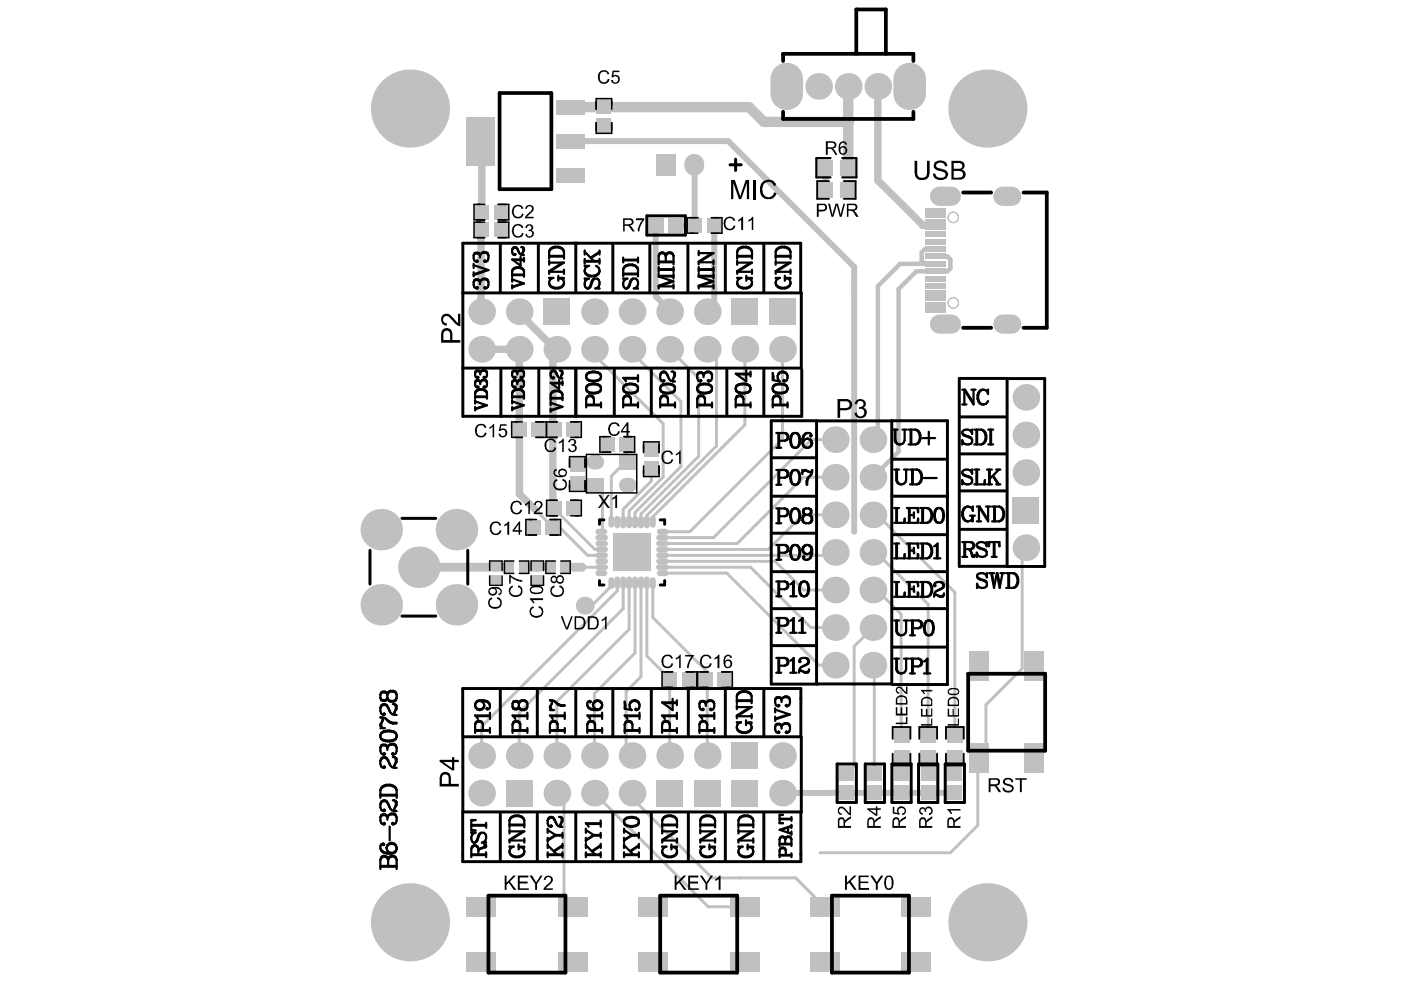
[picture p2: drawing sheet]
<svg xmlns="http://www.w3.org/2000/svg" width="297mm" height="210mm" viewBox="0 0 297 210" stroke-linecap="round" stroke-linejoin="round" font-family="sans-serif">
<g fill="none" stroke="#c0c0c0" stroke-width=".21">
<circle cx="202.1" cy="46.1" r="1.11"/>
<circle cx="202.1" cy="64.2" r="1.11"/>
</g>
<g fill="#c0c0c0">
<circle cx="185.1" cy="133.1" r="2.83"/>
<circle cx="185.1" cy="101.2" r="2.83"/>
<circle cx="102.1" cy="168.2" r="2.83"/>
<circle cx="102.1" cy="160.2" r="2.83"/>
<circle cx="102.1" cy="74.1" r="2.83"/>
<circle cx="102.1" cy="66.1" r="2.83"/>
<circle cx="134" cy="168.2" r="2.83"/>
<circle cx="134" cy="160.2" r="2.83"/>
<circle cx="134" cy="74.1" r="2.83"/>
<circle cx="134" cy="66.1" r="2.83"/>
<circle cx="165.9" cy="168.2" r="2.83"/>
<circle cx="165.9" cy="160.2" r="2.83"/>
<circle cx="165.9" cy="74.1" r="2.83"/>
<circle cx="185.1" cy="125.1" r="2.83"/>
<circle cx="185.1" cy="117.1" r="2.83"/>
<circle cx="185.1" cy="109.2" r="2.83"/>
<circle cx="185.1" cy="93.2" r="2.83"/>
</g>
<g fill="#c0c0c0">
<path d="M163.1 63.3h5.6v5.6h-5.6z" fill-rule="evenodd"/>
<path d="M139.2 32.6h4.2v4.7h-4.2z" fill-rule="evenodd"/>
</g>
<path d="M147.2 34.7v.4" fill="none" stroke="#c0c0c0" stroke-width="4.2"/>
<g fill="#c0c0c0">
<circle cx="185.1" cy="141" r="2.83"/>
<circle cx="177.1" cy="133.1" r="2.83"/>
<circle cx="177.1" cy="101.2" r="2.83"/>
<circle cx="186.1" cy="18.3" r="2.83"/>
<circle cx="173.6" cy="18.3" r="2.83"/>
<circle cx="179.8" cy="18.3" r="2.83"/>
</g>
<path d="M199.2 68.7h2.5M212.6 68.7h1.9" fill="none" stroke="#c0c0c0" stroke-width="4.1"/>
<g fill="#c0c0c0">
<circle cx="80.8" cy="128.2" r="4.4"/>
<circle cx="110.1" cy="160.2" r="2.83"/>
<circle cx="96.8" cy="128.2" r="4.4"/>
<circle cx="110.1" cy="74.1" r="2.83"/>
<circle cx="110.1" cy="66.1" r="2.83"/>
<circle cx="126" cy="168.2" r="2.83"/>
<circle cx="118.1" cy="168.2" r="2.83"/>
<circle cx="126" cy="160.2" r="2.83"/>
<circle cx="118.1" cy="160.2" r="2.83"/>
<circle cx="118.1" cy="74.1" r="2.83"/>
<circle cx="126" cy="74.1" r="2.83"/>
<circle cx="126" cy="66.1" r="2.83"/>
<circle cx="150" cy="160.2" r="2.83"/>
<circle cx="157.9" cy="74.1" r="2.83"/>
<circle cx="150" cy="66.1" r="2.83"/>
<circle cx="150" cy="74.1" r="2.83"/>
<circle cx="177.1" cy="125.1" r="2.83"/>
<circle cx="177.1" cy="117.1" r="2.83"/>
<circle cx="177.1" cy="109.2" r="2.83"/>
<circle cx="177.1" cy="93.2" r="2.83"/>
</g>
<g fill="#c0c0c0">
<path d="M107.3 165.3h5.6v5.7h-5.6z" fill-rule="evenodd"/>
<path d="M115.2 63.3h5.7v5.6h-5.7z" fill-rule="evenodd"/>
<path d="M147.1 165.3h5.7v5.7h-5.7z" fill-rule="evenodd"/>
<path d="M155.1 165.3h5.7v5.7h-5.7z" fill-rule="evenodd"/>
<path d="M155.1 157.4h5.7v5.6h-5.7z" fill-rule="evenodd"/>
<path d="M155.1 63.3h5.7v5.6h-5.7z" fill-rule="evenodd"/>
</g>
<path d="M199.2 41.6h2.5M212.6 41.6h1.9" fill="none" stroke="#c0c0c0" stroke-width="4.1"/>
<g fill="#c0c0c0">
<circle cx="80.8" cy="112.3" r="4.4"/>
<circle cx="96.8" cy="112.3" r="4.4"/>
<circle cx="177.1" cy="141" r="2.83"/>
<circle cx="142" cy="160.2" r="2.83"/>
<circle cx="88.8" cy="120.3" r="4.4"/>
<circle cx="142" cy="74.1" r="2.83"/>
<circle cx="142" cy="66.1" r="2.83"/>
<circle cx="86.9" cy="23" r="8.3"/>
<circle cx="217.5" cy="92.2" r="2.83"/>
<circle cx="217.5" cy="100.2" r="2.83"/>
<circle cx="217.5" cy="84.3" r="2.83"/>
</g>
<g fill="#c0c0c0">
<path d="M139.2 165.3h5.6v5.7h-5.6z" fill-rule="evenodd"/>
<path d="M214.7 105.3h5.6v5.7h-5.6z" fill-rule="evenodd"/>
</g>
<path d="M166.8 16.7v3.2M192.9 16.7v3.2" fill="none" stroke="#c0c0c0" stroke-width="6.9"/>
<g fill="#c0c0c0">
<circle cx="209.3" cy="23" r="8.3"/>
<circle cx="86.9" cy="195.5" r="8.3"/>
<circle cx="209.3" cy="195.5" r="8.3"/>
<circle cx="217.5" cy="116.1" r="2.83"/>
</g>
<g fill="#c0c0c0">
<path d="M100.6 47.2h3.1v3.1h-3.1z" fill-rule="evenodd"/>
<path d="M100.6 43.5h3.1v3h-3.1z" fill-rule="evenodd"/>
<path d="M107.2 119h1.9v2.5h-1.9z" fill-rule="evenodd"/>
<path d="M112.7 119.2h2.5v1.9h-2.5z" fill-rule="evenodd"/>
<path d="M116 119h1.8v2.5h-1.8z" fill-rule="evenodd"/>
<path d="M118.8 119h1.9v2.5h-1.9z" fill-rule="evenodd"/>
<path d="M120.1 106.2h3v3h-3z" fill-rule="evenodd"/>
<path d="M120.9 101h3v3.1h-3z" fill-rule="evenodd"/>
</g>
<path d="M126.9 119h1.4M126.9 117.8h1.4M126.9 115.2h1.4M126.9 114h1.4M126.9 112.7h1.2M126.9 121.5h1.2M126.9 120.3h1.4" fill="none" stroke="#c0c0c0" stroke-width="1.3"/>
<g fill="#c0c0c0">
<path d="M127.3 92.7h3v3h-3z" fill-rule="evenodd"/>
<path d="M131.4 92.7h3v3h-3z" fill-rule="evenodd"/>
<path d="M140.5 142.6h3v3h-3z" fill-rule="evenodd"/>
</g>
<path d="M139.7 117.8h1.5M139.7 119h1.5M139.7 114h1.5M139.7 115.2h1.5M139.9 112.7h1.3M139.7 120.3h1.5M139.9 121.5h1.3" fill="none" stroke="#c0c0c0" stroke-width="1.3"/>
<g fill="#c0c0c0">
<path d="M144.6 142.6h3v3h-3z" fill-rule="evenodd"/>
<path d="M152.1 142.6h3v3h-3z" fill-rule="evenodd"/>
<path d="M178 162.5h3v3h-3z" fill-rule="evenodd"/>
<path d="M184 162.5h3v3h-3z" fill-rule="evenodd"/>
<path d="M189.6 162.5h3.1v3h-3.1z" fill-rule="evenodd"/>
<path d="M195.3 162.5h3v3h-3z" fill-rule="evenodd"/>
<path d="M196.2 64.1h4.4v1.3h-4.4z" fill-rule="evenodd"/>
<path d="M196.2 62.5h4.4v1.3h-4.4z" fill-rule="evenodd"/>
<path d="M196.2 61.6h4.4v1.2h-4.4z" fill-rule="evenodd"/>
<path d="M196.2 60h4.4v1.3h-4.4z" fill-rule="evenodd"/>
<path d="M196.2 56.9h4.4v1.2h-4.4z" fill-rule="evenodd"/>
<path d="M196.2 55.3h4.4v1.3h-4.4z" fill-rule="evenodd"/>
<path d="M196.2 53.8h4.4v1.2h-4.4z" fill-rule="evenodd"/>
<path d="M196.2 49h4.4v1.3h-4.4z" fill-rule="evenodd"/>
<path d="M196.2 47.5h4.4v1.2h-4.4z" fill-rule="evenodd"/>
<path d="M196.2 50.6h4.4v1.3h-4.4z" fill-rule="evenodd"/>
<path d="M196.2 45h4.4v1.2h-4.4z" fill-rule="evenodd"/>
<path d="M196.2 44h4.4v1.3h-4.4z" fill-rule="evenodd"/>
<path d="M108.6 89.6h3v3h-3z" fill-rule="evenodd"/>
<path d="M112.7 122h2.5v1.9h-2.5z" fill-rule="evenodd"/>
<path d="M112.7 89.6h3v3h-3z" fill-rule="evenodd"/>
<path d="M120.9 96.9h3v3.1h-3z" fill-rule="evenodd"/>
<path d="M120.1 89.6h3v3h-3z" fill-rule="evenodd"/>
</g>
<path d="M126.9 116.5h1.4M129.6 110v1.2M129.6 123v1.3" fill="none" stroke="#c0c0c0" stroke-width="1.3"/>
<g fill="#c0c0c0">
<path d="M126.5 21h3.1v3.1h-3.1z" fill-rule="evenodd"/>
<path d="M126.5 25.1h3.1v3h-3.1z" fill-rule="evenodd"/>
</g>
<path d="M132.1 110v1.4M133.4 110v1.4M134.6 110v1.4M135.9 110v1.4M132.1 122.9v1.4M133.4 122.9v1.4M134.6 122.9v1.4M135.9 122.9v1.4" fill="none" stroke="#c0c0c0" stroke-width="1.3"/>
<path d="M131.2 96.4h3.8v3.1h-3.8z" fill-rule="evenodd" fill="#c0c0c0"/>
<path d="M132.8 102.9h.6" fill="none" stroke="#c0c0c0" stroke-width="3.1"/>
<path d="M138.4 110v1.2M139.7 116.5h1.5M138.4 123v1.3" fill="none" stroke="#c0c0c0" stroke-width="1.3"/>
<g fill="#c0c0c0">
<path d="M137.7 46.3h3v3h-3z" fill-rule="evenodd"/>
<path d="M145.8 46.3h3.1v3h-3.1z" fill-rule="evenodd"/>
<path d="M178 166.6h3v3h-3z" fill-rule="evenodd"/>
<path d="M178 38.6h3.2v3.3h-3.2z" fill-rule="evenodd"/>
<path d="M184 166.6h3v3h-3z" fill-rule="evenodd"/>
<path d="M189.6 166.6h3.1v3h-3.1z" fill-rule="evenodd"/>
<path d="M189.5 158.9h3.3v3.2h-3.3z" fill-rule="evenodd"/>
<path d="M189.5 154.4h3.3v3.1h-3.3z" fill-rule="evenodd"/>
<path d="M195.3 166.6h3v3h-3z" fill-rule="evenodd"/>
<path d="M195.1 154.4h3.3v3.1h-3.3z" fill-rule="evenodd"/>
<path d="M195.1 158.9h3.3v3.2h-3.3z" fill-rule="evenodd"/>
<path d="M196.2 65h4.4v1.3h-4.4z" fill-rule="evenodd"/>
<path d="M196.2 58.5h4.4v1.2h-4.4z" fill-rule="evenodd"/>
<path d="M196.2 52.2h4.4v1.2h-4.4z" fill-rule="evenodd"/>
<path d="M196.2 46.5h4.4v1.3h-4.4z" fill-rule="evenodd"/>
<path d="M178 33.9h3.2v3.3h-3.2z" fill-rule="evenodd"/>
<path d="M98.8 201.8h6.3v4.1h-6.3z" fill-rule="evenodd"/>
<path d="M104 119.2h2.2v1.9h-2.2z" fill-rule="evenodd"/>
<path d="M110 119h1.9v2.5h-1.9z" fill-rule="evenodd"/>
<path d="M104.7 47.2h3v3.1h-3z" fill-rule="evenodd"/>
<path d="M104.7 43.5h3v3h-3z" fill-rule="evenodd"/>
<path d="M118.3 201.8h6.3v4.1h-6.3z" fill-rule="evenodd"/>
<path d="M116 106.2h3v3h-3z" fill-rule="evenodd"/>
<path d="M136.6 97.9h3v3h-3z" fill-rule="evenodd"/>
<path d="M136.6 93.8h3v3h-3z" fill-rule="evenodd"/>
<path d="M118 35.6h6v3h-6z" fill-rule="evenodd"/>
<path d="M118 28.4h6v3h-6z" fill-rule="evenodd"/>
<path d="M154.7 201.8h6.3v4.1h-6.3z" fill-rule="evenodd"/>
<path d="M148 142.6h3.1v3h-3.1z" fill-rule="evenodd"/>
<path d="M171.7 201.8h6.3v4.1h-6.3z" fill-rule="evenodd"/>
<path d="M200.9 162.5h3.1v3h-3.1z" fill-rule="evenodd"/>
<path d="M98.8 190.2h6.3v4.1h-6.3z" fill-rule="evenodd"/>
<path d="M104 122h2.2v1.9h-2.2z" fill-rule="evenodd"/>
<path d="M111.6 110.3h3.1v3h-3.1z" fill-rule="evenodd"/>
<path d="M98.9 24.7h5.9v10.4h-5.9z" fill-rule="evenodd"/>
<path d="M118.3 190.2h6.3v4.1h-6.3z" fill-rule="evenodd"/>
</g>
<path d="M130.9 122.9v1.4M137.2 122.9v1.4" fill="none" stroke="#c0c0c0" stroke-width="1.3"/>
<circle cx="124" cy="128.4" r="1.89" fill="#c0c0c0"/>
<path d="M130.9 110v1.4M137.2 110v1.4" fill="none" stroke="#c0c0c0" stroke-width="1.3"/>
<g fill="#c0c0c0">
<path d="M116 89.6h3v3h-3z" fill-rule="evenodd"/>
<path d="M115.7 110.3h3v3h-3z" fill-rule="evenodd"/>
</g>
<path d="M125.9 98h.6" fill="none" stroke="#c0c0c0" stroke-width="3.1"/>
<g fill="#c0c0c0">
<path d="M124.3 101.3h3.8v3.2h-3.8z" fill-rule="evenodd"/>
<path d="M118 21.2h6v3h-6z" fill-rule="evenodd"/>
<path d="M154.7 190.2h6.3v4.1h-6.3z" fill-rule="evenodd"/>
<path d="M149.9 46.3h3v3h-3z" fill-rule="evenodd"/>
<path d="M141.8 46.3h3v3h-3z" fill-rule="evenodd"/>
<path d="M171.7 190.2h6.3v4.1h-6.3z" fill-rule="evenodd"/>
<path d="M173.5 38.6h3.1v3.3h-3.1z" fill-rule="evenodd"/>
<path d="M200.9 166.6h3.1v3h-3.1z" fill-rule="evenodd"/>
<path d="M205.6 157.6h4.1v6.3h-4.1z" fill-rule="evenodd"/>
<path d="M200.8 154.4h3.3v3.1h-3.3z" fill-rule="evenodd"/>
<path d="M200.8 158.9h3.3v3.2h-3.3z" fill-rule="evenodd"/>
<path d="M217.2 157.6h4.1v6.3h-4.1z" fill-rule="evenodd"/>
<path d="M130.1 113.2h7.8v7.9h-7.8z" fill-rule="evenodd"/>
<path d="M173.5 33.9h3.1v3.3h-3.1z" fill-rule="evenodd"/>
<path d="M205.6 138.1h4.1v6.3h-4.1z" fill-rule="evenodd"/>
<path d="M217.2 138.1h4.1v6.3h-4.1z" fill-rule="evenodd"/>
<path d="M135.3 201.8h6.3v4.1h-6.3z" fill-rule="evenodd"/>
<path d="M191.1 201.8h6.3v4.1h-6.3z" fill-rule="evenodd"/>
<path d="M135.3 190.2h6.3v4.1h-6.3z" fill-rule="evenodd"/>
<path d="M191.1 190.2h6.3v4.1h-6.3z" fill-rule="evenodd"/>
</g>
<g fill="none" stroke="#c0c0c0" stroke-width=".21">
<circle cx="202.1" cy="46.1" r="1.11"/>
<circle cx="202.1" cy="64.2" r="1.11"/>
</g>
<path d="M101.8 45l.2 .1M110.1 74.1h.1" fill="none" stroke="#c0c0c0" stroke-width="1.6"/>
<path d="M113.9 120.3h.1M113.9 120.3h2.5M120.2 120.3h3.2" fill="none" stroke="#c0c0c0" stroke-width="1.9"/>
<g fill="none" stroke="#c0c0c0" stroke-width=".63">
<path d="M126 74.1v1.2M134 74.1v.7M132.5 98.1h.3M132.9 94.5l-.1 .1M138.1 99.4v2.6M117.2 111.8l.3 .3M117.2 107.4l.3 .3M118.4 108.6v.2M122.7 102.5l.2 .3M126.5 102.8h.1M127.6 115.2v1.3h-1.5M123.4 120.3h.1"/>
<path d="M129.6 123.6v.7l-4.8 4.7M132.8 157.8l1.2 1.2v1.2l.6-.6M135.9 143.5l-3.1 3.1M181.1 162.5l-1.6 1.5M119.3 192.3h1.1M119.6 190.8l1.4 1.5h.5M156.9 186.1h.1"/>
</g>
<path d="M147.2 34.9l.1 .1M139.2 47.8l-.2 .2M147.3 47.7l.1 .1M181.1 60.5v1.6" fill="none" stroke="#c0c0c0" stroke-width="1.3"/>
<circle cx="179.8" cy="25.8" r="1.1" fill="#c0c0c0"/>
<path d="M185.1 109.2h.9M185.1 125.1h.8M185.1 141l.3 .3M191.1 155.9h.1M185.4 163.9l.1 .1M191.1 160.5h.1M196.8 160.5h.1" fill="none" stroke="#c0c0c0" stroke-width=".63"/>
<path d="M195.4 55.2l.6 .7h2.4M185.1 93.2h1" fill="none" stroke="#c0c0c0" stroke-width=".94"/>
<path d="M184.2 18.3l1.9 1.9M195.7 47.8h3.9M196.9 47.7h.1" fill="none" stroke="#c0c0c0" stroke-width="1.6"/>
<path d="M199.6 62.5l-.3 .4h-2.2" fill="none" stroke="#c0c0c0" stroke-width="1.3"/>
<circle cx="202.4" cy="160.5" r=".31" fill="#c0c0c0"/>
<path d="M201.5 55v1.9" fill="none" stroke="#c0c0c0" stroke-width=".94"/>
<g fill="none" stroke="#c0c0c0" stroke-width=".63">
<path d="M132.8 94.6v3.5M140.6 89.8v11.3M113.7 108.3l3.5 3.5M126.6 102.8l1.1 1.1v8.8M129.6 101v9.6M132.1 108v2.7M133.4 108.3v2.4M134.6 108.7v2M135.9 109v1.7M138.4 109.6v1M177.1 117.1h-.5l-.6 .7M185.1 117.1h.7"/>
<path d="M216.7 116.2h1.1M132.1 123.6v5.4M133.4 123.6v9.8M134.6 123.6v14.9M138.4 123.6v7.3M102.1 154v6.2M110.1 151.1v9.1M126 147.1v13.1M132.8 146.6v11.2M142 143.9v16.3M185.4 141.3v22.6M134 168.2v1"/>
<path d="M191.1 160.5v3.5"/>
</g>
<path d="M102 45.1v3.6M102 65.9l.1 .2M110.1 91.1v13.6M117.2 91.1v16.3" fill="none" stroke="#c0c0c0" stroke-width="1.6"/>
<path d="M181.1 56.6v3.9M142 65.8v.3l.1-.1M165.9 168.1v.1M183.3 168.1h1.9M196.8 168.1h2.2" fill="none" stroke="#c0c0c0" stroke-width="1.3"/>
<path d="M179.8 18.3v17.5" fill="none" stroke="#c0c0c0" stroke-width="2.2"/>
<circle cx="199" cy="168.1" r=".63" fill="#c0c0c0"/>
<path d="M196.8 160.5v3.5" fill="none" stroke="#c0c0c0" stroke-width=".63"/>
<path d="M198.4 52.8h-2.3l-.7 .7v1.7" fill="none" stroke="#c0c0c0" stroke-width=".94"/>
<circle cx="202.4" cy="168.1" r=".63" fill="#c0c0c0"/>
<g fill="none" stroke="#c0c0c0" stroke-width=".63">
<path d="M142 74.1l6.1 6.1v16.5M150 74.1l1.9 1.9v18.5M157.9 74.1v16M165.9 74.1v19M132.5 98.1l-2.9 2.9M144.4 85.1v13.8M172.1 93.2h5M117.5 112.1h1.4M117.5 107.7l.9 .9M122.9 102.8h3.6M124.6 117.8h3M137.2 109.3v1.4"/>
<path d="M138.1 102l-6 6M170.2 109.2h6.9M170.4 101.2h6.7M216.7 116.2v25.6M123.4 120.3h4.2M124 128.4l.6 .6h.2M130.9 123.6v1.7M135.9 123.6v19.9M137.2 123.6l-.1 6.1M170.4 125.1h6.7M171.9 133.1h5.2M181.1 137v25.5"/>
<path d="M191.1 130.2v25.7M196.8 128.1v27.8M202.4 125.6v30.3M118.1 148.7v11.5M150 142.5v17.7M173.6 141h3.5M209 149.4v9.9l-1.7 1.7M118.1 168.2l1.5 1.5v21.1M202.4 160.5v3.5M150.1 192.3h7.8M151 186.1h5.9"/>
</g>
<path d="M102.1 30.2v14.8M186.1 20.2v18M102 48.7v17.2M102.1 74.1h8v17M118.1 74.4l-.9 .5v16.2M110.1 104.7l3.6 3.6" fill="none" stroke="#c0c0c0" stroke-width="1.6"/>
<path d="M147.3 35v12.7M175 35.6v4M139 48v14.8l3 3M143.3 47.8h4.1M151.4 47.8v16.8l-1.4 1.5M181.1 62.1v50.6M175.8 168.1h7.5" fill="none" stroke="#c0c0c0" stroke-width="1.3"/>
<path d="M198.4 54.4h2.5l.6 .6M201.5 56.9l-.6 .6h-6.6M186.1 60.7v32.5M190.5 61.3v34.5" fill="none" stroke="#c0c0c0" stroke-width=".94"/>
<path d="M105.1 120.3h2.5M111.4 120.3h2.5" fill="none" stroke="#c0c0c0" stroke-width="1.9"/>
<path d="M158.8 22.7l3.1 3.1" fill="none" stroke="#c0c0c0" stroke-width="2.2"/>
<circle cx="175.8" cy="168.1" r=".63" fill="#c0c0c0"/>
<path d="M121 29.9h33.4l26.7 26.7M175.8 168.1h-9.9M185.2 168.1h11.6M199 168.1h3.4" fill="none" stroke="#c0c0c0" stroke-width="1.3"/>
<g fill="none" stroke="#c0c0c0" stroke-width=".63">
<path d="M126 75.3l14.6 14.5M134 74.8l10.4 10.3M144.4 98.9l-9.8 9.8M148.1 96.7l-12.2 12.3M151.9 94.5l-14.7 14.8M157.9 90.1l-19.5 19.5M165.9 93.1l-19.6 19.6h-5.8M172.1 93.2l-20.8 20.8h-10.9M118.4 108.8l7.7 7.7M118.9 112.1l5.7 5.7M140.4 119h23.9l6.1 6.1M140.4 117.8h35.6"/>
<path d="M140.6 101.1l-7.2 7.2M170.2 109.2l-7.3 7.3h-22.5M170.4 101.2l-14.1 14h-15.9M185.8 117.1l11 11M186 109.2l16.4 16.4M130.9 125.3l-28.8 28.7M132.1 129l-22 22.1M133.4 133.4l-15.3 15.3M134.6 138.5l-8.6 8.6M137.1 129.7v9.4l4.9 4.8M138.4 130.9l11.6 11.6M140.4 120.3h18.7l12.8 12.8"/>
<path d="M140.5 121.5h13.6l19.5 19.5M185.1 133.1l-4 3.9M185.9 125.1l5.2 5.1M216.7 141.8l-7.7 7.6M126 168.2l24.1 24.1M134 169.2l17 16.9M207.3 161v14l-5.8 5.8h-27.6M156.9 186.1h11.8l6.1 6.2"/>
</g>
<path d="M194.3 57.5l-3.8 3.8M196 55.9h-5.2l-4.7 4.8M190.5 95.8l-5.4 5.4" fill="none" stroke="#c0c0c0" stroke-width=".94"/>
<path d="M88.8 120.3h16.3" fill="none" stroke="#c0c0c0" stroke-width="1.9"/>
<path d="M121 22.7h37.8M161.9 25.8h17.9" fill="none" stroke="#c0c0c0" stroke-width="2.2"/>
<path d="M186.1 38.2l9.6 9.6M110.1 66.4l8 8" fill="none" stroke="#c0c0c0" stroke-width="1.6"/>
<g fill="#c0c0c0">
<circle cx="136.4" cy="119.5" r=".79"/>
<circle cx="136.2" cy="117.1" r=".78"/>
<circle cx="134" cy="119.5" r=".78"/>
<circle cx="131.7" cy="119.5" r=".78"/>
<circle cx="131.7" cy="117.1" r=".78"/>
<circle cx="136.4" cy="114.8" r=".79"/>
<circle cx="134" cy="114.8" r=".78"/>
<circle cx="134" cy="117.1" r=".78"/>
<circle cx="131.7" cy="114.8" r=".78"/>
<circle cx="185.1" cy="133.1" r="2.51"/>
<circle cx="185.1" cy="101.2" r="2.51"/>
<circle cx="102.1" cy="168.2" r="2.51"/>
<circle cx="102.1" cy="160.2" r="2.51"/>
<circle cx="102.1" cy="74.1" r="2.51"/>
<circle cx="102.1" cy="66.1" r="2.51"/>
<circle cx="134" cy="168.2" r="2.51"/>
<circle cx="134" cy="160.2" r="2.51"/>
<circle cx="134" cy="74.1" r="2.51"/>
<circle cx="134" cy="66.1" r="2.51"/>
<circle cx="165.9" cy="168.2" r="2.51"/>
<circle cx="165.9" cy="160.2" r="2.51"/>
<circle cx="165.9" cy="74.1" r="2.51"/>
<circle cx="185.1" cy="125.1" r="2.51"/>
<circle cx="185.1" cy="117.1" r="2.51"/>
<circle cx="185.1" cy="109.2" r="2.51"/>
<circle cx="185.1" cy="93.2" r="2.51"/>
</g>
<g fill="#c0c0c0">
<path d="M163.4 63.6h5v5h-5z" fill-rule="evenodd"/>
<path d="M139.5 32.9h3.6v4h-3.6z" fill-rule="evenodd"/>
</g>
<path d="M147.2 34.7v.4" fill="none" stroke="#c0c0c0" stroke-width="3.6"/>
<g fill="#c0c0c0">
<circle cx="185.1" cy="141" r="2.51"/>
<circle cx="177.1" cy="133.1" r="2.51"/>
<circle cx="177.1" cy="101.2" r="2.51"/>
<circle cx="186.1" cy="18.3" r="2.51"/>
<circle cx="173.6" cy="18.3" r="2.51"/>
<circle cx="179.8" cy="18.3" r="2.51"/>
</g>
<path d="M199.2 68.7h2.5M212.6 68.7h1.9" fill="none" stroke="#c0c0c0" stroke-width="3.8"/>
<g fill="#c0c0c0">
<circle cx="80.8" cy="128.2" r="4.1"/>
<circle cx="110.1" cy="160.2" r="2.51"/>
<circle cx="96.8" cy="128.2" r="4.1"/>
<circle cx="110.1" cy="74.1" r="2.51"/>
<circle cx="110.1" cy="66.1" r="2.51"/>
<circle cx="126" cy="168.2" r="2.51"/>
<circle cx="118.1" cy="168.2" r="2.51"/>
<circle cx="126" cy="160.2" r="2.51"/>
<circle cx="118.1" cy="160.2" r="2.51"/>
<circle cx="118.1" cy="74.1" r="2.51"/>
<circle cx="126" cy="74.1" r="2.51"/>
<circle cx="126" cy="66.1" r="2.51"/>
<circle cx="150" cy="160.2" r="2.51"/>
<circle cx="157.9" cy="74.1" r="2.51"/>
<circle cx="150" cy="66.1" r="2.51"/>
<circle cx="150" cy="74.1" r="2.51"/>
<circle cx="177.1" cy="125.1" r="2.51"/>
<circle cx="177.1" cy="117.1" r="2.51"/>
<circle cx="177.1" cy="109.2" r="2.51"/>
<circle cx="177.1" cy="93.2" r="2.51"/>
</g>
<g fill="#c0c0c0">
<path d="M107.6 165.7h5v5h-5z" fill-rule="evenodd"/>
<path d="M115.6 63.6h5v5h-5z" fill-rule="evenodd"/>
<path d="M147.4 165.7h5.1v5h-5.1z" fill-rule="evenodd"/>
<path d="M155.4 165.7h5v5h-5z" fill-rule="evenodd"/>
<path d="M155.4 157.7h5v5h-5z" fill-rule="evenodd"/>
<path d="M155.4 63.6h5v5h-5z" fill-rule="evenodd"/>
</g>
<path d="M199.2 41.6h2.5M212.6 41.6h1.9" fill="none" stroke="#c0c0c0" stroke-width="3.8"/>
<g fill="#c0c0c0">
<circle cx="80.8" cy="112.3" r="4.1"/>
<circle cx="96.8" cy="112.3" r="4.1"/>
<circle cx="177.1" cy="141" r="2.51"/>
<circle cx="142" cy="160.2" r="2.51"/>
<circle cx="88.8" cy="120.3" r="4.1"/>
<circle cx="142" cy="74.1" r="2.51"/>
<circle cx="142" cy="66.1" r="2.51"/>
<circle cx="86.9" cy="23" r="8"/>
<circle cx="217.5" cy="92.2" r="2.51"/>
<circle cx="217.5" cy="100.2" r="2.51"/>
<circle cx="217.5" cy="84.3" r="2.51"/>
</g>
<g fill="#c0c0c0">
<path d="M139.5 165.7h5v5h-5z" fill-rule="evenodd"/>
<path d="M215 105.6h5v5.1h-5z" fill-rule="evenodd"/>
</g>
<path d="M166.8 16.7v3.2M192.9 16.7v3.2" fill="none" stroke="#c0c0c0" stroke-width="6.3"/>
<g fill="#c0c0c0">
<circle cx="209.3" cy="23" r="8"/>
<circle cx="86.9" cy="195.5" r="8"/>
<circle cx="209.3" cy="195.5" r="8"/>
<circle cx="217.5" cy="116.1" r="2.51"/>
</g>
<g fill="#c0c0c0">
<path d="M101 47.5h2.3v2.4h-2.3z" fill-rule="evenodd"/>
<path d="M101 43.8h2.3v2.4h-2.3z" fill-rule="evenodd"/>
<path d="M107.5 119.3h1.2v1.9h-1.2z" fill-rule="evenodd"/>
<path d="M113 119.5h1.9v1.2h-1.9z" fill-rule="evenodd"/>
<path d="M116.3 119.3h1.2v1.9h-1.2z" fill-rule="evenodd"/>
<path d="M119.1 119.3h1.3v1.9h-1.3z" fill-rule="evenodd"/>
<path d="M120.4 106.5h2.4v2.4h-2.4z" fill-rule="evenodd"/>
<path d="M121.2 101.3h2.4v2.4h-2.4z" fill-rule="evenodd"/>
</g>
<path d="M126.9 119h1.4M126.9 117.8h1.4M126.9 115.2h1.4M126.9 114h1.4M126.9 112.7h1.2M126.9 121.5h1.2M126.9 120.3h1.4" fill="none" stroke="#c0c0c0" stroke-width=".63"/>
<g fill="#c0c0c0">
<path d="M127.6 93h2.4v2.4h-2.4z" fill-rule="evenodd"/>
<path d="M131.7 93h2.4v2.4h-2.4z" fill-rule="evenodd"/>
<path d="M140.8 142.9h2.4v2.4h-2.4z" fill-rule="evenodd"/>
</g>
<path d="M139.7 117.8h1.5M139.7 119h1.5M139.7 114h1.5M139.7 115.2h1.5M139.9 112.7h1.3M139.7 120.3h1.5M139.9 121.5h1.3" fill="none" stroke="#c0c0c0" stroke-width=".63"/>
<g fill="#c0c0c0">
<path d="M144.9 142.9h2.4v2.4h-2.4z" fill-rule="evenodd"/>
<path d="M152.4 142.9h2.4v2.4h-2.4z" fill-rule="evenodd"/>
<path d="M178.3 162.8h2.4v2.4h-2.4z" fill-rule="evenodd"/>
<path d="M184.3 162.8h2.4v2.4h-2.4z" fill-rule="evenodd"/>
<path d="M189.9 162.8h2.4v2.4h-2.4z" fill-rule="evenodd"/>
<path d="M195.6 162.8h2.4v2.4h-2.4z" fill-rule="evenodd"/>
<path d="M196.4 64.3h4.1v.9h-4.1z" fill-rule="evenodd"/>
<path d="M196.4 62.7h4.1v.9h-4.1z" fill-rule="evenodd"/>
<path d="M196.4 61.7h4.1v1h-4.1z" fill-rule="evenodd"/>
<path d="M196.4 60.2h4.1v.9h-4.1z" fill-rule="evenodd"/>
<path d="M196.4 57h4.1v1h-4.1z" fill-rule="evenodd"/>
<path d="M196.4 55.5h4.1v.9h-4.1z" fill-rule="evenodd"/>
<path d="M196.4 53.9h4.1v.9h-4.1z" fill-rule="evenodd"/>
<path d="M196.4 49.2h4.1v.9h-4.1z" fill-rule="evenodd"/>
<path d="M196.4 47.6h4.1v1h-4.1z" fill-rule="evenodd"/>
<path d="M196.4 50.8h4.1v.9h-4.1z" fill-rule="evenodd"/>
<path d="M196.4 45.1h4.1v1h-4.1z" fill-rule="evenodd"/>
<path d="M196.4 44.2h4.1v.9h-4.1z" fill-rule="evenodd"/>
<path d="M108.9 89.9h2.4v2.4h-2.4z" fill-rule="evenodd"/>
<path d="M113 122.3h1.9v1.3h-1.9z" fill-rule="evenodd"/>
<path d="M113 89.9h2.4v2.4h-2.4z" fill-rule="evenodd"/>
<path d="M121.2 97.3h2.4v2.4h-2.4z" fill-rule="evenodd"/>
<path d="M120.4 89.9h2.4v2.4h-2.4z" fill-rule="evenodd"/>
</g>
<path d="M126.9 116.5h1.4M129.6 110v1.2M129.6 123v1.3" fill="none" stroke="#c0c0c0" stroke-width=".63"/>
<g fill="#c0c0c0">
<path d="M126.9 21.4h2.3v2.3h-2.3z" fill-rule="evenodd"/>
<path d="M126.9 25.4h2.3v2.4h-2.3z" fill-rule="evenodd"/>
</g>
<path d="M132.1 110v1.4M133.4 110v1.4M134.6 110v1.4M135.9 110v1.4M132.1 122.9v1.4M133.4 122.9v1.4M134.6 122.9v1.4M135.9 122.9v1.4" fill="none" stroke="#c0c0c0" stroke-width=".63"/>
<path d="M131.6 96.7h3.1v2.5h-3.1z" fill-rule="evenodd" fill="#c0c0c0"/>
<path d="M132.8 102.9h.6" fill="none" stroke="#c0c0c0" stroke-width="2.5"/>
<path d="M138.4 110v1.2M139.7 116.5h1.5M138.4 123v1.3" fill="none" stroke="#c0c0c0" stroke-width=".63"/>
<g fill="#c0c0c0">
<path d="M138 46.6h2.4v2.4h-2.4z" fill-rule="evenodd"/>
<path d="M146.2 46.6h2.3v2.4h-2.3z" fill-rule="evenodd"/>
<path d="M178.3 166.9h2.4v2.4h-2.4z" fill-rule="evenodd"/>
<path d="M178.4 38.9h2.5v2.7h-2.5z" fill-rule="evenodd"/>
<path d="M184.3 166.9h2.4v2.4h-2.4z" fill-rule="evenodd"/>
<path d="M189.9 166.9h2.4v2.4h-2.4z" fill-rule="evenodd"/>
<path d="M189.8 159.3h2.7v2.5h-2.7z" fill-rule="evenodd"/>
<path d="M189.8 154.7h2.7v2.5h-2.7z" fill-rule="evenodd"/>
<path d="M195.6 166.9h2.4v2.4h-2.4z" fill-rule="evenodd"/>
<path d="M195.5 154.7h2.6v2.5h-2.6z" fill-rule="evenodd"/>
<path d="M195.5 159.3h2.6v2.5h-2.6z" fill-rule="evenodd"/>
<path d="M196.4 65.2h4.1v.9h-4.1z" fill-rule="evenodd"/>
<path d="M196.4 58.6h4.1v1h-4.1z" fill-rule="evenodd"/>
<path d="M196.4 52.3h4.1v1h-4.1z" fill-rule="evenodd"/>
<path d="M196.4 46.7h4.1v.9h-4.1z" fill-rule="evenodd"/>
<path d="M178.4 34.2h2.5v2.7h-2.5z" fill-rule="evenodd"/>
<path d="M99.2 202.1h5.6v3.5h-5.6z" fill-rule="evenodd"/>
<path d="M104.3 119.5h1.6v1.2h-1.6z" fill-rule="evenodd"/>
<path d="M110.3 119.3h1.3v1.9h-1.3z" fill-rule="evenodd"/>
<path d="M105 47.5h2.4v2.4h-2.4z" fill-rule="evenodd"/>
<path d="M105 43.8h2.4v2.4h-2.4z" fill-rule="evenodd"/>
<path d="M118.6 202.1h5.7v3.5h-5.7z" fill-rule="evenodd"/>
<path d="M116.3 106.5h2.4v2.4h-2.4z" fill-rule="evenodd"/>
<path d="M136.9 98.2h2.4v2.4h-2.4z" fill-rule="evenodd"/>
<path d="M136.9 94.1h2.4v2.4h-2.4z" fill-rule="evenodd"/>
<path d="M118.3 36h5.3v2.3h-5.3z" fill-rule="evenodd"/>
<path d="M118.3 28.7h5.3v2.4h-5.3z" fill-rule="evenodd"/>
<path d="M155 202.1h5.7v3.5h-5.7z" fill-rule="evenodd"/>
<path d="M148.4 142.9h2.3v2.4h-2.3z" fill-rule="evenodd"/>
<path d="M172 202.1h5.6v3.5h-5.6z" fill-rule="evenodd"/>
<path d="M201.2 162.8h2.4v2.4h-2.4z" fill-rule="evenodd"/>
<path d="M99.2 190.5h5.6v3.5h-5.6z" fill-rule="evenodd"/>
<path d="M104.3 122.3h1.6v1.3h-1.6z" fill-rule="evenodd"/>
<path d="M111.9 110.6h2.4v2.4h-2.4z" fill-rule="evenodd"/>
<path d="M99.2 25.1h5.3v9.7h-5.3z" fill-rule="evenodd"/>
<path d="M118.6 190.5h5.7v3.5h-5.7z" fill-rule="evenodd"/>
</g>
<path d="M130.9 122.9v1.4M137.2 122.9v1.4" fill="none" stroke="#c0c0c0" stroke-width=".63"/>
<circle cx="124" cy="128.4" r="1.57" fill="#c0c0c0"/>
<path d="M130.9 110v1.4M137.2 110v1.4" fill="none" stroke="#c0c0c0" stroke-width=".63"/>
<g fill="#c0c0c0">
<path d="M116.3 89.9h2.4v2.4h-2.4z" fill-rule="evenodd"/>
<path d="M116 110.6h2.4v2.4h-2.4z" fill-rule="evenodd"/>
</g>
<path d="M125.9 98h.6" fill="none" stroke="#c0c0c0" stroke-width="2.5"/>
<g fill="#c0c0c0">
<path d="M124.6 101.6h3.2v2.5h-3.2z" fill-rule="evenodd"/>
<path d="M118.3 21.5h5.3v2.4h-5.3z" fill-rule="evenodd"/>
<path d="M155 190.5h5.7v3.5h-5.7z" fill-rule="evenodd"/>
<path d="M150.2 46.6h2.4v2.4h-2.4z" fill-rule="evenodd"/>
<path d="M142.1 46.6h2.4v2.4h-2.4z" fill-rule="evenodd"/>
<path d="M172 190.5h5.6v3.5h-5.6z" fill-rule="evenodd"/>
<path d="M173.8 38.9h2.5v2.7h-2.5z" fill-rule="evenodd"/>
<path d="M201.2 166.9h2.4v2.4h-2.4z" fill-rule="evenodd"/>
<path d="M205.9 157.9h3.4v5.7h-3.4z" fill-rule="evenodd"/>
<path d="M201.1 154.7h2.7v2.5h-2.7z" fill-rule="evenodd"/>
<path d="M201.1 159.3h2.7v2.5h-2.7z" fill-rule="evenodd"/>
<path d="M217.5 157.9h3.5v5.7h-3.5z" fill-rule="evenodd"/>
<path d="M130.4 113.5h7.2v7.2h-7.2z" fill-rule="evenodd"/>
<path d="M173.8 34.2h2.5v2.7h-2.5z" fill-rule="evenodd"/>
<path d="M205.9 138.5h3.4v5.6h-3.4z" fill-rule="evenodd"/>
<path d="M217.5 138.5h3.5v5.6h-3.5z" fill-rule="evenodd"/>
<path d="M135.6 202.1h5.6v3.5h-5.6z" fill-rule="evenodd"/>
<path d="M191.5 202.1h5.6v3.5h-5.6z" fill-rule="evenodd"/>
<path d="M135.6 190.5h5.6v3.5h-5.6z" fill-rule="evenodd"/>
<path d="M191.5 190.5h5.6v3.5h-5.6z" fill-rule="evenodd"/>
</g>
<g fill="none" stroke="#c0c0c0" stroke-width=".21">
<circle cx="202.1" cy="46.1" r="1.11"/>
<circle cx="202.1" cy="64.2" r="1.11"/>
</g>
<g fill="none" stroke="#000" stroke-width=".63">
<path d="M106.1 51.9v10M114.1 51.9v10M122.1 51.6v10.1M129.9 51.9v10M137.8 51.9v10M145.8 51.9v10M153.8 51.9v10M161.9 51.9v10M98.1 62.1h71.8v15.9h-71.8M106.2 78.4v9.9M114.2 78.4v9.6M122.1 78.4v9.9"/>
<path d="M130.2 78.4v9.6M138.1 78.4v9.6M145.9 78.4v9.6M154.1 78.4v9.6M161.9 78.4v9.6M169.8 61.9v-10.3h-71.7v36.7h71.9v-9.9M163.8 97.1h9.3M173.1 89.2h-9.6v55.8h25.6v-55.8h-16v55.8M189.1 89.2h11.8v55.9h-11.7M189.2 97.4h11.4M203.7 96.2h9.7M203.7 88.4h9.7"/>
<path d="M213.4 80.2h-10v39.9h10M213.5 80.3h8v39.8h-8zM128 110.2h-.9v1M140 110.2h.9v1M163.8 113h9.3M163.8 105.2h9.3M189.2 113.4h11.4M189.2 105.2h11.7M203.7 112.2h9.7M203.7 104.1h9.7M127.1 123.1v.9h.9M140.9 123.1v.9h-.9"/>
<path d="M163.8 136.9h9.3M163.8 129h9.3M163.8 121.2h9.3M189.2 137.2h11.4M189.2 129h11.4M189.2 121.2h11.4M98.1 155.9v-9.9h71.7v9.9M98.1 156.2h71.8v15.9h-71.8zM106.1 146.3v9.6M113.9 146.3v9.6M122.1 146.3v9.6M129.9 146.3v9.6"/>
<path d="M138.1 146.3v9.6M145.9 146.3v9.6M153.8 146.3v9.6M161.9 146.3v9.6M106.1 172.6v9.8M113.9 172.6v10.1M122.1 172.3v10.1M129.9 172.2v10.5M138.1 172.3v10.4M145.9 172.2v10.5M153.8 172.6v10.1M161.9 172.3v10.4"/>
<path d="M169.8 172.2v10.5h-71.7v-10.4"/>
</g>
<g fill="none" stroke="#000" stroke-width=".31">
<path d="M126.4 26v2.3h3.3v-2.3M126.4 23.2v-2.3h3.3v2.3M102.8 47.1h-2.3v3.3h2.3M102.8 43.3h-2.3v3.3h2.3M105.6 47.1h2.3v3.3h-2.3M105.6 43.3h2.3v3.3h-2.3M148 46.2h-2.3v3.2h2.3M150.8 46.2h2.3v3.2h-2.3M110.7 89.4h-2.2v3.3h2.2M113.6 92.7h4.5M113.6 89.4h4.5M115.9 89.4v3.3"/>
<path d="M120.7 99.1v-2.3h3.3v2.3M121 89.4h2.3v3.3h-2.3M124.3 96.3h10.7v8.2h-10.7zM129.4 92.6h-2.2v3.3h2.2M132.3 92.6h2.3v3.3h-2.3M136.4 95.9v-2.2h3.3v2.2M136.4 98.8v2.3h3.3v-2.3M108.9 118.9h-1.9v2.7h1.9M110.1 118.9h2v2.7h-2M112.2 113.4h-.1M113.8 110.1h-2.3v3.3h2.3M116.5 106.1h.1"/>
<path d="M116.6 110.1h2.3v3.3h-2.3M117.7 118.9h-2v2.7h2M118.1 106.1h-2.2v3.3h2.2M118.2 113.4h.1M118.9 118.9h2v2.7h-2M120.7 101.9v2.3h3.3v-2.3M121 106.1h2.3v3.3h-2.3M122.6 106.1h.1M103.8 120.9v-2h2.7v2M103.8 122.1v2h2.7v-2M112.6 120.9v-2h2.6v2M112.6 122.1v2h2.6v-2"/>
<path d="M142.6 142.5h-2.2v3.3h2.2M145.5 142.5h2.2v3.3h-2.2M150.2 142.5h-2.3v3.3h2.3M153 142.5h2.3v3.3h-2.3"/>
</g>
<path d="M166 12.9v-1.5h27.7v1.5M181.5 11.4v-9.4h6.3v9.4M166 23.7v1.5h27.7v-1.5M204.2 40.8h5.9M217 40.8h4.9v28.7h-4.9M204.2 69.5h5.9M205.3 142.9h16.3v16.3h-16.3zM103.6 189.9h16.3v16.3h-16.3zM140 189.9h16.3v16.3h-16.3zM176.4 189.9h16.3v16.3h-16.3z" fill="none" stroke="#000" stroke-width=".8"/>
<path d="M175.8 38.4h-2.5v3.8h2.5M178.9 38.4h2.5v3.8h-2.5M189.3 159.8v2.5h3.7v-2.5M189.3 156.7v-2.6h3.7v2.6M194.9 159.8v2.5h3.8v-2.5M194.9 156.7v-2.6h3.8v2.6M200.6 159.8v2.5h3.7v-2.5M200.6 156.7v-2.6h3.7v2.6" fill="none" stroke="#000" stroke-width=".4"/>
<path d="M176.1 33.5h-3v4.1h3M178.6 33.5h3v4.1h-3" fill="none" stroke="#000" stroke-width=".48"/>
<path d="M154.8 34.9h2.4M156 33.7v2.4M137.2 45.8h8.1v4h-8.1zM78.4 116.7v7.1M85.2 109.9h7.2M99.2 116.7v7.1M85.2 130.6h7.2M177.5 162h4.1v8.1h-4.1zM183.5 162h4v8.1h-4zM189.1 162h4.1v8.1h-4.1zM194.8 162h4v8.1h-4zM200.4 162h4.1v8.1h-4.1z" fill="none" stroke="#000" stroke-width=".64"/>
<path d="M105.9 19.7h11v20.4h-11z" fill="none" stroke="#000" stroke-width=".78"/>
<g fill="#000">
<path d="M126.9 15.5a1.26 1.26 0 0 1 1.2-.6 1.26 1.26 0 0 1 1.1 .8l-.4 .1a.93 .93 0 0 0-1.2-.5 .93 .93 0 0 0-.4 1.3 .84 .84 0 0 0 .7 .8 .84 .84 0 0 0 .9-.7l.4 .1a1.3 1.3 0 0 1-1.6 .9 1.3 1.3 0 0 1-.8-1.7zM129.9 15h1.4v.3h-1.2l-.1 .7a.92 .92 0 0 1 1.3 .5 .92 .92 0 0 1-.6 1.2 .92 .92 0 0 1-1.1-.7h.3a.61 .61 0 0 0 .9 .3 .61 .61 0 0 0 0-1l-.5-.1-.3 .2h-.4zM161.5 38.7l.2-.1a1.74 1.74 0 0 1 2.9 .7l-.5 .1a1.22 1.22 0 0 0-1.4-.8 1.22 1.22 0 0 0-1 1.2v.5a1.22 1.22 0 0 0 .9 1.5 1.22 1.22 0 0 0 1.5-1l.5 .1-.1 .4a1.85 1.85 0 0 1-2.4 .8 1.85 1.85 0 0 1-1-2.3zM193.9 34.1h.6v2.3a1.05 1.05 0 0 0 .9 1.3 1.05 1.05 0 0 0 1.1-1.1v-2.5h.6v2.5a1.61 1.61 0 0 1-1.2 1.6 1.61 1.61 0 0 1-1.8-.8l-.2-.7zM198.1 34.5a1.6 1.6 0 0 1 2.7 .6l-.4 .2a.98 .98 0 0 0-1-.8 .98 .98 0 0 0-.9 .7l.2 .3 1 .3a1.19 1.19 0 0 1 1.1 1.7 1.82 1.82 0 0 1-3-.4v-.3h.5a1.22 1.22 0 0 0 .9 .9 1.22 1.22 0 0 0 1.2-.5 .83 .83 0 0 0-.9-.9h-.1a1.79 1.79 0 0 1-1.4-.9zM108.7 48.1h.1a1.23 1.23 0 0 1 1.1-.6 1.23 1.23 0 0 1 1.1 .8l-.4 .1a.9 .9 0 0 0-1.1-.5 .9 .9 0 0 0-.6 1.1 .9 .9 0 0 0 .7 1 .9 .9 0 0 0 1.1-.6l.4 .1a1.33 1.33 0 0 1-1.8 .7 1.33 1.33 0 0 1-.6-1.8zM109 43.7l.5-.2a1.12 1.12 0 0 1 1.5 .7l-.4 .1a.87 .87 0 0 0-1.1-.6 .87 .87 0 0 0-.6 1.1 .94 .94 0 0 0 .5 1.1 .94 .94 0 0 0 1.2-.3l.1-.3 .3 .1a1.28 1.28 0 0 1-1.6 .9 1.28 1.28 0 0 1-.9-1.5l.2-.7zM111.6 47.7h.1a.74 .74 0 0 1 1.1 0 .74 .74 0 0 1-.1 1.1 .82 .82 0 0 1 .4 1.1 .82 .82 0 0 1-1.1 .5 .68 .68 0 0 1-.6-.8h.3a.58 .58 0 0 0 .7 .5 .58 .58 0 0 0 .4-.8 .58 .58 0 0 0-.8-.3l.1-.2a.5 .5 0 0 0 .6-.5 .5 .5 0 0 0-.5-.5 .5 .5 0 0 0-.5 .6l-.3-.1zM111.5 43.8a.88 .88 0 0 1 1.5-.1 .88 .88 0 0 1-.3 1.4l-.9 .9h1.3v.3h-1.8l.1-.4 .6-.7a1.05 1.05 0 0 0 .7-1.2 .56 .56 0 0 0-.6-.3 .56 .56 0 0 0-.4 .6h-.3zM134.8 46.3h1.8v.4l-.5 .5-.4 .9-.2 1h-.3v-.6l.5-1.3 .5-.5h-1.4zM153.6 46.4l.5-.3a1.12 1.12 0 0 1 1.8 .7h-.4a.81 .81 0 0 0-.9-.6 .81 .81 0 0 0-.7 .9 .97 .97 0 0 0 .2 1.1 .97 .97 0 0 0 1.1 .2l.4-.6 .3 .1a1.26 1.26 0 0 1-1.4 .9 1.26 1.26 0 0 1-1.1-1.3zM156.5 46.7l.8-.7h.3v2.8h-.4v-2.2l-.6 .4z"/>
<path d="M155 38.2h.8l1.1 3.4 1.2-3.4h.7v4h-.4v-3.4l-1.2 3.4h-.5l-1.2-3.4v3.4h-.5zM158.7 46.7l.4-.3 .4-.4h.2v2.8h-.3v-2.2l-.7 .4zM159.8 38.2h.5v4h-.5zM175.6 43.2h.4l.5 2.4 .7-2.4h.4l.6 2.4 .6-2.4h.4l-.8 2.8h-.4l-.6-2.5-.7 2.5h-.4zM93.8 66.8h.1a1.41 1.41 0 0 1 2.1 .5l1 1.1h.1v-1.9h.5v2.7a3.6 3.6 0 0 1-1.8-1.4 1.05 1.05 0 0 0-1.6-.6 .75 .75 0 0 0-.2 .9 .75 .75 0 0 0 .7 .4v.6h-.1a1.44 1.44 0 0 1-.8-2.3zM100.9 90.4a1.38 1.38 0 0 1 2.1-.1l.1 .4h-.3a.9 .9 0 0 0-1.2-.5 .9 .9 0 0 0-.5 1.2 .85 .85 0 0 0 .7 1 .85 .85 0 0 0 1-.7l.4 .1-.1 .2a1.3 1.3 0 0 1-1.6 .6 1.3 1.3 0 0 1-.8-1.5zM103.7 90.6l1.1-.7v2.8h-.3v-2.2l-.6 .4h-.2zM106 90h1.4v.3h-1.1l-.2 .7a.96 .96 0 0 1 1.3 .3 .96 .96 0 0 1-.3 1.3 .96 .96 0 0 1-1.3-.3l-.1-.4 .3 .1a.58 .58 0 0 0 .8 .4 .58 .58 0 0 0 .4-.7 .63 .63 0 0 0-.5-.5 .63 .63 0 0 0-.7 .2h-.3zM115.8 93.4h.1a1.21 1.21 0 0 1 2 .4l-.4 .1a.93 .93 0 0 0-1.2-.5 .93 .93 0 0 0-.4 1.3 .84 .84 0 0 0 .7 .8 .84 .84 0 0 0 .9-.7l.4 .2a1.28 1.28 0 0 1-1.5 .8 1.28 1.28 0 0 1-.9-1.5zM118.5 93.7l.3-.1 .7-.6v2.8h-.3v-2.2l-.7 .5zM120.6 93.3l.2-.2a.81 .81 0 0 1 1 .1 .81 .81 0 0 1 .2 1l-.2 .1a.82 .82 0 0 1 .4 1.1 .82 .82 0 0 1-1.1 .4h-.1a.7 .7 0 0 1-.5-.7l.3-.1a.55 .55 0 0 0 .7 .5 .55 .55 0 0 0 .4-.7 .55 .55 0 0 0-.8-.3l.1-.3a.45 .45 0 0 0 .6-.4 .45 .45 0 0 0-.4-.5 .45 .45 0 0 0-.5 .4l-.4 .1zM129.2 90l.2-.1a1.18 1.18 0 0 1 2 .4l-.4 .1a.88 .88 0 0 0-1.1-.5 .88 .88 0 0 0-.6 1.1 .9 .9 0 0 0 .7 1.1 .9 .9 0 0 0 1.1-.7l.3 .1a1.26 1.26 0 0 1-1.4 .9 1.26 1.26 0 0 1-1.1-1.3l.1-.8z"/>
<path d="M140.5 96a1.23 1.23 0 0 1 2.1 .2l.1 .1-.4 .1a.77 .77 0 0 0-.6-.6 .77 .77 0 0 0-.8 .4 1.13 1.13 0 0 0-.3 1.1 1.13 1.13 0 0 0 1 .8l.5-.2 .3-.5h.3l-.1 .2a1.19 1.19 0 0 1-1.2 .8 1.19 1.19 0 0 1-1.1-1 1.51 1.51 0 0 1 .2-1.4zM143.3 96.2l1-.7v2.8h-.3v-2.1l-.6 .4zM181.4 85.1l.1-.1a1.17 1.17 0 0 1 1.3-.3 1.17 1.17 0 0 1 .7 1.2l-.4 .5a1.16 1.16 0 0 1 .7 1.4 1.16 1.16 0 0 1-1.3 .9 1.24 1.24 0 0 1-1.3-1.1l.4-.1a.82 .82 0 0 0 1 .7 .82 .82 0 0 0 .6-1 .82 .82 0 0 0-1.1-.5l.1-.4a.67 .67 0 0 0 .8-.6 .67 .67 0 0 0-.6-.7 .67 .67 0 0 0-.7 .7l-.5-.1zM104.1 111.1a1.24 1.24 0 0 1 2.2 .3l-.4 .1a.82 .82 0 0 0-.9-.6 .82 .82 0 0 0-.7 .7 .99 .99 0 0 0 .1 1.2 .99 .99 0 0 0 1.2 .2l.4-.6 .3 .1a1.26 1.26 0 0 1-1.4 .9 1.26 1.26 0 0 1-1.1-1.3zM106.9 111.3l.8-.7h.3v2.8h-.4v-2.2l-.6 .4zM108.5 106.6a1.27 1.27 0 0 1 2.2 .4l-.4 .1a.85 .85 0 0 0-1-.6 .85 .85 0 0 0-.7 .9v.1a.97 .97 0 0 0 .4 1 .97 .97 0 0 0 1.1 0l.3-.5 .3 .1v.1a1.27 1.27 0 0 1-1.5 .8 1.27 1.27 0 0 1-1-1.4zM111.3 106.8l.5-.2 .3-.4h.2v2.8h-.3v-2.2l-.6 .4zM113.4 106.5a.9 .9 0 0 1 1.1-.3 .9 .9 0 0 1 .5 1.1l-.3 .4-1.1 1h1.5v.3h-2l.2-.5 .6-.5a1.35 1.35 0 0 0 .8-1.2 .55 .55 0 0 0-.7-.3 .55 .55 0 0 0-.4 .6l-.4-.1zM117.4 102l.6-.4 .2 .3a.87 .87 0 0 0-.6 1.1 .87 .87 0 0 0 1.1 .6 .87 .87 0 0 0 1.1-.6 .87 .87 0 0 0-.6-1.1l.1-.4a1.3 1.3 0 0 1 .8 1.6 1.3 1.3 0 0 1-1.6 .9l-.5-.2a1.27 1.27 0 0 1-.6-1.8zM126.9 104.9h.4l.8 1.1 .7-1.1h.4l-.9 1.4 1 1.4h-.5l-.7-1.1-.9 1.1h-.4l1-1.4zM129.8 105.6l.8-.7h.2v2.8h-.4v-2.1l-.6 .4zM103.7 127.1l.4-.4h.2l.1 .3a.91 .91 0 0 0-.5 1.2 .91 .91 0 0 0 1.2 .5 .85 .85 0 0 0 .9-.7 .85 .85 0 0 0-.7-1l.2-.4a1.31 1.31 0 0 1 .8 1.7 1.31 1.31 0 0 1-1.7 .8 1.29 1.29 0 0 1-.9-2z"/>
<path d="M108 124.6l.6-.5 .2 .4a.9 .9 0 0 0-.5 1.2 .9 .9 0 0 0 1.1 .5 .93 .93 0 0 0 .9-.4 .93 .93 0 0 0 0-1l-.5-.3 .1-.4a1.27 1.27 0 0 1 .8 1.7 1.27 1.27 0 0 1-1.7 .7 1.28 1.28 0 0 1-1-1.9zM108 121.9h.3l.2 .3 1.3 .7 .9 .1v.3l-1.1-.1-1.3-.8v1.3h-.3zM112.4 129l.7-.5 .1 .4a.87 .87 0 0 0-.6 1.1 .87 .87 0 0 0 1.1 .6 .94 .94 0 0 0 1-.4 .94 .94 0 0 0 0-1l-.5-.4 .1-.3a1.21 1.21 0 0 1 .9 1.3 1.21 1.21 0 0 1-1.1 1.1l-.3 .1a1.39 1.39 0 0 1-1.4-2zM112.3 126.8h2.8v.4h-2.2l.5 .7h-.4l-.7-.8zM116.8 124.6l.6-.5 .2 .4a.85 .85 0 0 0-.6 1 .85 .85 0 0 0 .8 .7h.2a.96 .96 0 0 0 1.1-.4 .96 .96 0 0 0-.1-1.2l-.4-.1v-.4l.3 .1a1.28 1.28 0 0 1 .5 1.7 1.28 1.28 0 0 1-1.6 .6h-.1a1.36 1.36 0 0 1-.9-1.9zM118.9 130.7h.4l.9 2.4 .9-2.4h.3l-1 2.8h-.4zM127.6 131.4l1-.7v2.8h-.3v-2.2l-.6 .4zM140.5 139.3h.1a1.25 1.25 0 0 1 2.1 .3l-.4 .1a.93 .93 0 0 0-1.2-.5 .93 .93 0 0 0-.5 1.3 .88 .88 0 0 0 .9 .8 .88 .88 0 0 0 .9-.7l.3 .1a1.27 1.27 0 0 1-1.5 .9 1.27 1.27 0 0 1-.9-1.5zM145.3 138.9h1.8v.2l-.9 1.4-.2 1.2h-.3l.1-.9 .4-1 .4-.6h-1.3zM148.7 139.2l.7-.4a1.12 1.12 0 0 1 1.5 .8l-.4 .1a.87 .87 0 0 0-1.1-.6 .87 .87 0 0 0-.6 1 .93 .93 0 0 0 .5 1.1 .93 .93 0 0 0 1.2-.3v-.3l.4 .1v.1a1.28 1.28 0 0 1-1.7 .8 1.28 1.28 0 0 1-.7-1.7zM143.3 139.5l1-.7v2.9h-.3v-2.3l-.6 .4h-.1zM151.5 139.5l.6-.3 .2-.4h.2v2.9h-.4v-2.3l-.5 .4z"/>
<path d="M190 145.9a.78 .78 0 0 1 1.4 .1l.7 .8v-1.2h.3l-.1 1.6a1.36 1.36 0 0 1-1-.9l-.1-.1a.54 .54 0 0 0-.6-.3 .54 .54 0 0 0-.4 .5l.2 .4h.2v.3a.8 .8 0 0 1-.6-1.2zM189.9 149.9h.3v1.4h.8v-1.3h.3v1.3h.8v-1.4h.3v1.8h-2.5zM189.9 153.2h2.2v-1.2h.3v1.5h-2.5zM195.3 150.3h.3v1.3h.7v-1.3h.3v1.3h.8v-1.4h.3v1.7h-2.4zM195.3 153.5h2.1v-1.2h.3v1.6h-2.4zM195.3 146.3h2.4v.3h-1.9l.3 .5a.4 .4 0 0 1-.5-.4l-.3-.2zM200.9 150.3h.3v1.3h.8v-1.3h.2v1.3h.9v-1.4h.2v1.7h-2.4zM200.9 153.5h2.2v-1.2h.2v1.6h-2.4zM177.8 171.2h.1a.94 .94 0 0 1 1.4 .4l.8 .8v-1.4h.3v1.9l-.4-.1-.7-.7a.9 .9 0 0 0-1.3-.6 .56 .56 0 0 0-.1 .6 .56 .56 0 0 0 .5 .3v.4a.96 .96 0 0 1-.8-.6 .96 .96 0 0 1 .2-1zM189.3 171.1h.3v1.2h.7a.95 .95 0 0 1 .5-1.3 .95 .95 0 0 1 1.3 .6 .95 .95 0 0 1-.7 1.2l-.1-.4a.55 .55 0 0 0 .5-.7 .55 .55 0 0 0-.8-.3 .59 .59 0 0 0-.5 .4 .59 .59 0 0 0 .2 .6v.3l-1.4-.2zM195 171.4a.66 .66 0 0 1 1.1 .1 .88 .88 0 0 1 1.3-.3 .88 .88 0 0 1 .3 1.2l-.6 .4h-.2v-.3a.58 .58 0 0 0 .6-.7 .58 .58 0 0 0-.8-.4 .58 .58 0 0 0-.3 .8l-.3-.1a.48 .48 0 0 0-.4-.6 .48 .48 0 0 0-.6 .4 .48 .48 0 0 0 .6 .5l-.1 .4a.95 .95 0 0 1-.6-1.4zM200.8 171.5h2.8v.4h-2.1l.4 .6-.3 .1-.4-.6-.4-.2z"/>
<path d="M212.8 165.2a1.24 1.24 0 0 1 2 .4v.2l-.3 .1a.72 .72 0 0 0-.7-.7 .72 .72 0 0 0-.8 .7l.7 .3a1.25 1.25 0 0 1 1.3 1 1.3 1.3 0 0 1-1.2 .8 1.3 1.3 0 0 1-1.2-.8v-.2h.3a.94 .94 0 0 0 .7 .6 .94 .94 0 0 0 1-.4 1.26 1.26 0 0 0-1.2-.7 .81 .81 0 0 1-.6-1.3zM215.3 165h2.4v.3h-1.1v2.7h-.4v-2.7h-.9zM107 185.6h.4v1.6l1.4-1.6h.6l-1.3 1.3 1.4 1.8h-.6l-1-1.5-.5 .4v1.1h-.4zM109.8 185.6h2.2v.4h-1.8v.9h1.7v.4h-1.7v1.1h1.9v.3h-2.3zM112.3 185.6h.5l.9 1.5 .9-1.5h.5l-1.2 1.8v1.3h-.4v-1.3zM115.4 186.1a.99 .99 0 0 1 1.2-.4 .99 .99 0 0 1 .6 1.1l-1.4 1.5 1.4 .1v.3h-2l.1-.4 .8-.8a1.35 1.35 0 0 0 .7-1.2 .59 .59 0 0 0-.7-.3 .59 .59 0 0 0-.4 .6l-.4-.1zM143 185.6h.4v1.6l1.6-1.6h.5l-1.3 1.3 1.4 1.8h-.6l-1-1.5-.6 .4v1.1h-.4zM145.9 185.6h2.2v.4h-1.8v.9h1.7v.4h-1.7v1.1h1.8v.3h-2.2zM148.4 185.6h.5l.9 1.5 .9-1.5h.5l-1.2 1.8v1.3h-.4v-1.3zM151.7 186.4l.6-.4 .2-.4h.3v3.1h-.4v-2.3l-.6 .4h-.1zM179.2 185.6h.4v1.6l1.5-1.6h.5l-1.2 1.2 1.2 1.9h-.4l-1.2-1.5-.4 .4v1.1h-.4zM182 185.6h2.2v.4h-1.8v.9h1.7v.3h-1.7v1.1h1.9v.4h-2.3z"/>
<path d="M184.5 185.6h.5l.9 1.5 .9-1.5h.5l-1.2 1.8v1.3h-.4v-1.3z"/>
<path d="M175.5 30.3v.9h.8a.49 .49 0 0 0 .6-.4 .49 .49 0 0 0-.5-.5zM175.1 30h1.3a.76 .76 0 0 1 .9 .7 .76 .76 0 0 1-.8 .8l.5 .4 .6 .9h-.5l-.9-1.3h-.7v1.3h-.4z"/>
<path d="M178 30.3a.83 .83 0 0 1 .9-.4 .83 .83 0 0 1 .7 .8h-.4a.59 .59 0 0 0-.7-.3 .59 .59 0 0 0-.4 .7v.2a.9 .9 0 0 1 1.6 .4 .9 .9 0 0 1-1.3 1 1.61 1.61 0 0 1-.4-2.2zM178.2 31.5a.63 .63 0 0 0 .1 .9 .63 .63 0 0 0 .9-.1 .66 .66 0 0 0 .1-.7 .66 .66 0 0 0-.6-.4z"/>
<path d="M202.2 34.6v1.2h1a.64 .64 0 0 0 .8-.6 .64 .64 0 0 0-.8-.6zM202.2 36.2v1.5h1.1a.73 .73 0 0 0 .9-.7 .73 .73 0 0 0-.9-.8zM201.7 34.1h1.5a1.03 1.03 0 0 1 1.2 .6 1.03 1.03 0 0 1-.4 1.3 1.1 1.1 0 0 1 .7 1.4 1.1 1.1 0 0 1-1.5 .7h-1.5z"/>
<path d="M132.4 46.6v1h.9a.49 .49 0 0 0 .7-.5 .49 .49 0 0 0-.6-.5zM132.1 46.3h1.3a.77 .77 0 0 1 1 .7 .77 .77 0 0 1-.8 .8l.4 .3 .6 1h-.5l-.9-1.2h-.8v1.2h-.3z"/>
<path d="M173.6 43.5v1h.8a.48 .48 0 0 0 .5-.5 .48 .48 0 0 0-.5-.5zM173.2 43.2h1.2a.85 .85 0 0 1 .9 .9 .85 .85 0 0 1-1 .8h-.7v1.1h-.4z"/>
<path d="M179.9 43.5v.9h.9a.46 .46 0 0 0 .6-.4 .46 .46 0 0 0-.6-.5zM179.6 43.2h1.2a.77 .77 0 0 1 1 .6 .77 .77 0 0 1-.8 .9l.3 .2 .7 1.1h-.4l-.7-1.1-.4-.2h-.6v1.3h-.3z"/>
<path d="M94.1 70.4l-.1 1.7h1.4v-1.1a.74 .74 0 0 0-.4-.9 .74 .74 0 0 0-.9 .3zM93.8 70a1.21 1.21 0 0 1 1.5-.3 1.21 1.21 0 0 1 .6 1.4v1h1.7v.6h-4.1v-2.1z"/>
<path d="M132.8 90.1l-.8 1.3h.8zM132.9 89.6h.3v1.8h.4v.3h-.4v.7h-.4v-.7h-1.2v-.3z"/>
<path d="M178.1 85.1v1.4h1.1a.73 .73 0 0 0 .9-.6 .73 .73 0 0 0-.8-.8zM177.6 84.6h1.7a1.21 1.21 0 0 1 1.4 1.2 1.21 1.21 0 0 1-1.4 1.2h-1.2v1.6h-.5z"/>
<path d="M110 111.1l-.9 1.3h.9zM110 110.6h.3v1.8h.4v.3h-.4v.7h-.3v-.7h-1.3v-.3z"/>
<path d="M117.5 99.6l.5-.2 .1 .4a.53 .53 0 0 0-.5 .6 .53 .53 0 0 0 .6 .4l.5 .1a.89 .89 0 0 1 .3-1.6 .89 .89 0 0 1 1.2 1.1 1.3 1.3 0 0 1-1.7 .8 .99 .99 0 0 1-1-.5 .99 .99 0 0 1 0-1.1zM118.7 99.9a.63 .63 0 0 0 .5 .9 .63 .63 0 0 0 .7-.7l-.1-.1a.7 .7 0 0 0-1.1-.1z"/>
<path d="M103.9 125.1a.6 .6 0 0 0 .6 .8 .6 .6 0 0 0 .3-1l-.6-.1zM103.7 124.8h.1a1.88 1.88 0 0 1 2.6 .4 .83 .83 0 0 1-.7 1l-.1-.3a.54 .54 0 0 0 .5-.7 .54 .54 0 0 0-.7-.4h-.4a.83 .83 0 0 1 .3 1 .83 .83 0 0 1-.9 .5 .89 .89 0 0 1-.8-.5 .89 .89 0 0 1 .1-1z"/>
<path d="M112.7 124.7a.64 .64 0 0 0 .1 .7 .64 .64 0 0 0 .6 .2h.1a1.07 1.07 0 0 0 1.4-.6 1.06 1.06 0 0 0-1.3-.5zM112.4 124.6l.6-.4 .9-.1a.98 .98 0 0 1 1.1 .5 .98 .98 0 0 1-.1 1.1l-.6 .3h-.7a1.03 1.03 0 0 1-1.3-1.2z"/>
<path d="M117 122.8a.46 .46 0 0 0 .9 0 .46 .46 0 0 0-.9 0zM118.2 122.9a.58 .58 0 0 0 1.1 0 .58 .58 0 0 0-1.1 0zM116.8 122.4a.68 .68 0 0 1 1.2 .1 .84 .84 0 0 1 1.2-.4 .84 .84 0 0 1 .2 1.2 .76 .76 0 0 1-.7 .5 .76 .76 0 0 1-.7-.5 .74 .74 0 0 1-1.1 .2 .74 .74 0 0 1-.1-1.1z"/>
<path d="M122.2 131v2.1h.6a.96 .96 0 0 0 .9-1.3 .97 .97 0 0 0-.9-.8zM121.8 130.7h1.1a1.35 1.35 0 0 1 1.1 2 1.02 1.02 0 0 1-1.2 .8h-1z"/>
<path d="M125 131v2.1h.7a.99 .99 0 0 0 .8-1.4l-.1-.5-.3-.1zM124.6 130.7h1.3a1.44 1.44 0 0 1 .9 2.2v.1a1.12 1.12 0 0 1-1.1 .5h-1.1z"/>
<path d="M153.6 139.1a.88 .88 0 0 1 1.6 .4h-.4a.53 .53 0 0 0-.6-.4 .53 .53 0 0 0-.4 .6l-.1 .4a.91 .91 0 0 1 1.3 0 .91 .91 0 0 1 .1 1.3 .91 .91 0 0 1-1.3 .1l-.1-.1a2.52 2.52 0 0 1-.1-2.3zM153.9 140.3a.66 .66 0 0 0 0 .8 .66 .66 0 0 0 .9 .2 .68 .68 0 0 0 0-.8 .68 .68 0 0 0-.7-.4z"/>
<path d="M190.3 148l-.1 1.1h1.9v-.6a.82 .82 0 0 0-1.2-.7zM190.1 147.9a1.35 1.35 0 0 1 2.2 .2l.1 1.3h-2.5v-1.1z"/>
<path d="M195.7 148.4l-.1 1h1.8v-.6a.92 .92 0 0 0-1.3-.7zM195.3 148.3h.1a1.24 1.24 0 0 1 1.2-.6 1.24 1.24 0 0 1 1.1 .9v1.1h-2.4z"/>
<path d="M201.2 146.4a.64 .64 0 0 0 .3 .7 .64 .64 0 0 0 .7 0 .77 .77 0 0 0 1-.5 1.1 1.1 0 0 0-1.4-.4zM201 146.3a1.88 1.88 0 0 1 2.3 0 .89 .89 0 0 1-.2 .9 .89 .89 0 0 1-1 .2 .9 .9 0 0 1-1.2-.6z"/>
<path d="M201.2 148.4v1h1.9v-.6a.92 .92 0 0 0-1.4-.7zM201.2 148h.2a1.18 1.18 0 0 1 1.9 .8v.9h-2.4v-1.2z"/>
<path d="M93.8 164.5l-.1 1.7h1.4v-1.1a.74 .74 0 0 0-.4-.9 .74 .74 0 0 0-.9 .3zM93.4 164a1.25 1.25 0 0 1 1.6-.2 1.25 1.25 0 0 1 .6 1.4v1h1.7v.6h-4.1v-2z"/>
<path d="M94 161.6l1.8 1.3v-1.3zM93.2 161.1h2.6v-.6h.5v.6h1v.5h-1v1.7h-.5l-2.6-1.8z"/>
<path d="M178 173.8v1.3h.8v-.8a.47 .47 0 0 0-.1-.5 .47 .47 0 0 0-.6 0zM177.8 173.5a.8 .8 0 0 1 .9-.2 .8 .8 0 0 1 .5 .8l.3-.5 .9-.5v.4l-.9 .6-.3 .4v.6h1.2v.4h-2.8v-1.7z"/>
<path d="M184.3 173.8l-.1 1.3h.9v-.8a.47 .47 0 0 0-.2-.6 .47 .47 0 0 0-.6 .1zM184.1 173.5a.8 .8 0 0 1 .9-.2 .8 .8 0 0 1 .5 .8l.3-.5 .9-.5v.4l-1.2 .9v.7h1.2v.4h-2.8v-1.4z"/>
<path d="M184.4 171.7l1.3 .9v-.9zM183.9 171.4h1.8v-.4h.3v.4h.7v.3h-.7v1.3h-.3l-1.8-1.4z"/>
<path d="M189.6 173.8l-.1 1.3h1v-.9a.45 .45 0 0 0-.3-.5 .45 .45 0 0 0-.5 .1zM189.4 173.5a.85 .85 0 0 1 1.4 .6l.3-.5 1-.5v.4l-1.3 .9v.7h1.3v.4h-2.9v-1.4z"/>
<path d="M195.3 173.8l-.1 1.3h.9v-.8a.51 .51 0 0 0-.1-.6 .51 .51 0 0 0-.7 .1zM195 173.5a.75 .75 0 0 1 .9-.2 .75 .75 0 0 1 .5 .8l.4-.5 .9-.5v.4l-1.2 .9v.7h1.2v.4h-2.8v-1.6z"/>
<path d="M201.2 173.8v1.3h.9v-.8a.55 .55 0 0 0-.6-.6zM200.9 173.6a.77 .77 0 0 1 .9-.3 .77 .77 0 0 1 .6 .8l.1-.3 1.1-.7v.4l-1.2 .9v.7h1.2v.4h-2.8z"/>
<path d="M210 165.3v1h.9a.51 .51 0 0 0 .7-.4 .51 .51 0 0 0-.5-.6zM209.6 165h1.5a.84 .84 0 0 1 .9 .8 .84 .84 0 0 1-.8 .9l.4 .2 .6 1.1h-.4l-1-1.3h-.8v1.3h-.4z"/>
<path d="M188 186.1l-.1 1.1a.91 .91 0 0 0 .6 1.2 1.03 1.03 0 0 0 .5-1.4 .91 .91 0 0 0-.6-1.1zM187.9 185.8a1.04 1.04 0 0 1 1 0 1.04 1.04 0 0 1 .5 1v.4a1.15 1.15 0 0 1-1.2 1.5 1.97 1.97 0 0 1-.7-2.3z"/>
</g>
<g fill="none" stroke="#000" stroke-width=".47">
<path d="M100.4 59.8l.2 1.1 .4 .3 .3-.2-.1-.1-.2 .1M100.4 54.2l.2 1 .4 .3 .3-.1-.1-.2-.2 .2M100.4 55.9v.9M100.4 57.7v.9M100.4 59.8l.2-.4 .3-.2 .7 .2 .2 .4M100.4 59.8l.5-.4 .7 .1 .2 .3M100.4 56.2l3.2 1.1-3.2 1M100.4 54.2l.2-.5 .3-.1 .7 .1 .2 .5M100.4 54.2l.5-.5 .7 .2 .2 .3M101.8 54.2v.4M101.8 59.8v.5M101.8 59.8a.91 .91 0 0 1 .9-.7 .91 .91 0 0 1 .9 .7"/>
<path d="M101.8 54.2a.91 .91 0 0 1 .9-.8 .91 .91 0 0 1 .9 .8M102.1 59.4a.96 .96 0 0 1 1.5 .4M102.1 53.7a.96 .96 0 0 1 1.5 .5M103.1 57.3l-2.7 .9M103.6 59.8l-.2 1.1-.4 .3-.3-.2 .1-.1 .2 .1M103.6 54.2l-.2 1-.4 .3-.3-.1 .1-.2 .2 .2M108.6 57.5a1.34 1.34 0 0 1 1.2-.9 1.34 1.34 0 0 1 1.3 .9M108.6 53a.61 .61 0 0 1 .9-.4l.9 1.3 .7 .2M108.6 53l.1 .8 .4 .3 .2-.2-.1-.1-.1 .1M108.6 57.5v1.2M108.6 59v.7M108.6 59.3l2.5 .8-2.5 .8"/>
<path d="M108.6 58.3h2.5M108.6 58.2h2.5M108.6 57.5a1.43 1.43 0 0 1 2.5 0M108.6 53l.1-.4a.57 .57 0 0 1 .8-.1l.5 1M108.8 55.1h2.3M110.4 54.4v1.9l-1.8-1.3h2.5M110.5 52.4h.2M110.7 52.4l.4 .2v.5l-.4 .6M110.7 53.7l.2 .4M110.7 52.4l.3 .4-.3 .9M111.1 54.7v.8M111.1 57.5v1.2"/>
<path d="M116.4 53.4a1.78 1.78 0 0 1 3.2 0M116.4 58.9h.9l-.4 .2zM116.4 57.6h3.2M116.4 55.7h3.2l-2.9 1.8M116.4 54.4h3.2M116.4 54.3h3.2M116.4 53.4a1.68 1.68 0 0 1 1.6-1.1 1.68 1.68 0 0 1 1.6 1.1M116.4 53.4v1.4M116.4 55.2v.9M116.9 59.1l-.3 .3-.2 .7M118.4 59.1h1.2M118.4 58.9h1.2"/>
<path d="M118.4 58.5v1M119.1 59.1l.3 .3 .2 .7M119.3 55.7l-2.9 1.8v.6M119.6 53.4v1.4M119.6 57.2v.9M124 59.1h.9l-.5 .1zM124 55.5h3.1M124 57.6a1.68 1.68 0 0 0 1.5 1.1 1.68 1.68 0 0 0 1.6-1.1M124 57.6a1.78 1.78 0 0 0 3.1 0M124 53.1v.9M124 54.9v1M124 56.4h.9l-.5 .1z"/>
<path d="M124 55.3h3.1M124 53.4l1.9 1.9M124.4 59.2a1.24 1.24 0 0 0 0 2h.3M124.4 56.5l-.3 .3-.1 .8M126.1 59.1h.6a1.24 1.24 0 0 1 0 1.9M126.1 59.1l-.3 .3-.6 1.5-.5 .3M126.1 59.1l-.5 .3-.4 1.2-.5 .6M126.4 56.4a1.06 1.06 0 0 1 .7 1.2M127.1 53.1v.9M127.1 54.9v1M127.1 53.4l-1.8 1.2M127.1 53.5l-1.8 1.2"/>
<path d="M132.1 59.1h.9l-.4 .1zM132.1 54.6v1.1M132.1 57.1v1.5M132.1 58.2h3.2M132.1 58h3.2M132.1 57.1a1.68 1.68 0 0 1 1.6-1.1 1.68 1.68 0 0 1 1.6 1.1M132.1 57.1a1.78 1.78 0 0 1 3.2 0M132.1 55.2h3.2M132.1 55.1h3.2M132.6 59.2a1.24 1.24 0 0 0 0 2h.3M134.2 59.1h.6a1.24 1.24 0 0 1 0 1.9M134.2 59.1l-.4 .6-.5 1.2-.4 .3"/>
<path d="M134.2 59.1l-.4 .3-.6 1.5-.3 .3M135.3 54.6v1.1M135.3 57.1v1.5M139.7 58.6l3.1 1.1-3.1 1h3.1M139.7 58.6h3.1M139.7 58.5h3.1M139.7 54.3v1.8M139.7 56.6v1.1M139.7 58v.6M139.7 57.2h3.1M139.7 57.1h3.1M139.7 55.6h3.1"/>
<path d="M139.7 55.5h3.1M139.7 54.3l.1-.5a.73 .73 0 0 1 1.2 0l.2 .5M139.7 54.3a.76 .76 0 0 1 .7-.6 .76 .76 0 0 1 .8 .6M141.2 54.3a.82 .82 0 0 1 .8-.8 .82 .82 0 0 1 .8 .8M141.2 54.3a.85 .85 0 0 1 .8-.7 .85 .85 0 0 1 .8 .7M141.2 54.3v1.2M142.4 59.7l-2.7 .9v.6M142.8 54.3v1.8M142.8 56.6v1.1M142.8 58v1.1M148.1 58.6l3.2 1.1-3.2 1h3.2M148.1 58.6h3.2"/>
<path d="M148.1 58.5h3.2M148.1 57.2h3.2M148.1 57.1h3.2M148.1 55.6h3.2M148.1 53.7h3.2l-2.9 1.8M148.1 53.2v.9M148.1 56.6v1.1M148.1 58v.6M150.8 59.7l-2.7 .9v.6M151 53.7l-2.9 1.8v.6M151.3 55.2v.9M151.3 56.6v1.1"/>
<path d="M151.3 58v1.1M156.3 58.9h.9l-.5 .2zM156.3 57.6h3.1M156.3 55.7h3.1l-2.8 1.8M156.3 54.4h3.1M156.3 54.3h3.1M156.3 53.4a1.68 1.68 0 0 1 1.6-1.1 1.68 1.68 0 0 1 1.5 1.1M156.3 53.4a1.78 1.78 0 0 1 3.1 0M156.3 53.4v1.4M156.3 55.2v.9M156.7 59.1l-.3 .3-.1 .7M158.2 59.1h1.2"/>
<path d="M158.2 58.9h1.2M158.2 58.5v1M159 59.1l.3 .3 .1 .7M159.1 55.7l-2.8 1.8v.6M159.4 53.4v1.4M159.4 57.2v.9M164.5 53.4a1.78 1.78 0 0 1 3.1 0M164.5 58.9h.9l-.5 .2zM164.5 53.4v1.4M164.5 55.2v.9M164.5 57.6h3.1M164.5 55.7h3.1l-2.8 1.8"/>
<path d="M164.5 54.4h3.1M164.5 54.3h3.1M164.5 53.4a1.68 1.68 0 0 1 1.5-1.1 1.68 1.68 0 0 1 1.6 1.1M164.9 59.1l-.3 .3-.1 .7M166.4 59.1h1.2M166.4 58.9h1.2M166.4 58.5v1M167.2 59.1l.3 .3 .1 .7M167.3 55.7l-2.8 1.8v.6M167.6 53.4v1.4M167.6 57.2v.9M100.7 79.1l.2 .8 .3 .2 .3-.1-.2-.1-.1 .1"/>
<path d="M100.7 79.1l.2-.4 .2-.1 .6 .1 .1 .4M100.7 79.1l.4-.4h.4l.3 .4M101.8 79.1v.3M101.8 79.1a.73 .73 0 0 1 .7-.7 .73 .73 0 0 1 .7 .7M102.1 78.7a.77 .77 0 0 1 1.1 .4M103.2 79.1l-.1 .8-.3 .2-.3-.1 .2-.1 .1 .1M108.6 79.1l.1 .8 .4 .2 .2-.1-.1-.1-.1 .1M108.6 79.1l.1-.4 .2-.1 .6 .1 .2 .4M108.6 79.1l.3-.4 .6 .1 .2 .3M108.6 60.4v.8M109.7 79.1a.73 .73 0 0 1 .7-.7 .73 .73 0 0 1 .7 .7M109.7 79.1v.3"/>
<path d="M109.9 78.7a.77 .77 0 0 1 1.2 .4M110.7 60.1l-2.1 .7M111.1 79.1l-.1 .8-.4 .2-.2-.1 .1-.1 .1 .1M116.4 60.1a1.68 1.68 0 0 0 1.6 1.1 1.68 1.68 0 0 0 1.6-1.1M116.4 60.1a1.78 1.78 0 0 0 3.2 0M116.7 79.2l.2-.4a.57 .57 0 0 1 .8-.1l.5 .9M116.7 79.2l.2 .8 .3 .2 .3-.1-.2-.1-.1 .1M116.7 79.2a.61 .61 0 0 1 1-.4l.8 1.3 .8 .1M118.7 78.6h.2M118.9 78.6l.4 .2v.5l-.4 .6M118.9 79.9l.1 .3M118.9 78.6l.2 .3-.2 1"/>
<path d="M124.3 80l.1 .3a2.43 2.43 0 0 0 2.9 0l.1-.3M124.3 80a1.44 1.44 0 0 0 1.8 .9l.7-.2 .5-.3 .1-.4M124.3 79.7a1.44 1.44 0 0 1 1.8-.9l.7 .1 .5 .3 .1 .5M124.3 79.7l.1-.3a2.43 2.43 0 0 1 2.9 0l.1 .3M124.3 79.7v.3M126.2 61.2l.5-.2 .4 .2zM127.4 79.7v.3M134.4 61.2l.4-.2 .5 .2zM135.3 79.5v1.4M140 79.5l.1 1.1 .5 .3 .3-.2-.2-.1-.1 .1M140 79.5l.1-.4a.71 .71 0 0 1 1.1-.2l.6 1.2M140 79.5a.77 .77 0 0 1 1.2-.4l.6 1"/>
<path d="M142.4 78.8h.3M142.7 78.8l.4 .3v.6l-.4 .7M142.7 78.8l.3 .4v.5l-.3 .7M142.8 60.3v.9M147.8 79.5l.2 1.1 .4 .3 .3-.2-.1-.1-.2 .1M147.8 79.5l.2-.4 .3-.2 .7 .2 .2 .4M147.8 79.5l.5-.4h.4l.5 .4M149.2 79.5a.91 .91 0 0 1 .9-.7 .91 .91 0 0 1 .9 .7M149.2 79.5v.5M149.5 79.1a.96 .96 0 0 1 1.5 .4M151 79.5l-.2 1.1-.4 .3-.3-.2 .1-.1 .2 .1M151.3 60.3v.9"/>
<path d="M156.3 79.4h2.8M156.3 60.1a1.68 1.68 0 0 0 1.6 1.1 1.68 1.68 0 0 0 1.5-1.1M156.3 60.1a1.78 1.78 0 0 0 3.1 0M158.2 78.5v2.4l-2.2-1.7h3.1M159.1 78.8v1M164.5 60.1a1.68 1.68 0 0 0 1.5 1.1 1.68 1.68 0 0 0 1.6-1.1M164.5 60.1a1.78 1.78 0 0 0 3.1 0M164.9 79.7a1.06 1.06 0 0 1 1-.9 1.06 1.06 0 0 1 1.1 .9M164.9 79.7a1.1 1.1 0 0 1 1-.8 1.1 1.1 0 0 1 1.1 .8M164.9 79.7l.1 .9 .3 .3-1.5-.3v-1.5l.2 1.5M167 79.7a.87 .87 0 0 1-.8 1.2l-.1-.2 .1-.1 .2 .1M100.7 81.1l.2 .8 .3 .3 .3-.1-.2-.2-.1 .2"/>
<path d="M100.7 83.3v1.2M100.7 84.9v.7M100.7 86.3v.7M100.7 85.1l2.5 .8-2.5 .9M100.7 84.2h2.5M100.7 84.1h2.5M100.7 83.3a1.34 1.34 0 0 1 1.3-.8 1.34 1.34 0 0 1 1.2 .8M100.7 83.3a1.43 1.43 0 0 1 2.5 0M100.7 81.1l.2-.4 .2-.1 .6 .1 .1 .4M100.7 81.1l.4-.4h.4l.3 .4M101.8 81.1v.4M101.8 81.1a.73 .73 0 0 1 .7-.6 .73 .73 0 0 1 .7 .6"/>
<path d="M102.1 80.7a.77 .77 0 0 1 1.1 .4M102.9 85.9l-2.2 .8M103.2 81.1l-.1 .8-.3 .3-.3-.1 .2-.2 .1 .2M103.2 83.3v1.2M108.6 84.2h2.5M108.6 84.1h2.5M108.6 83.3a1.34 1.34 0 0 1 1.2-.8 1.34 1.34 0 0 1 1.3 .8M108.6 83.3a1.43 1.43 0 0 1 2.5 0M108.6 81.1l.1 .8 .4 .3 .2-.1-.1-.2-.1 .2M108.6 81.1l.1-.4 .2-.1 .6 .1 .2 .4M108.6 81.1l.3-.4 .6 .2 .2 .2M108.6 85.1l2.5 .8-2.5 .9"/>
<path d="M108.6 83.3v1.2M108.6 84.9v.7M108.6 86.3v.7M109.7 81.1a.73 .73 0 0 1 .7-.6 .73 .73 0 0 1 .7 .6M109.7 81.1v.4M109.9 80.7a.77 .77 0 0 1 1.2 .4M110.7 85.9l-2.1 .8M111.1 81.1l-.1 .8-.4 .3-.2-.1 .1-.2 .1 .2M111.1 83.3v1.2M116.7 83.7v1.2M116.7 85.2v.7M116.7 86.6v.7"/>
<path d="M116.7 85.4l2.6 .9-2.6 .8M116.7 84.5h2.6M116.7 84.4h2.6M116.7 83.7a1.34 1.34 0 0 1 1.3-.9 1.34 1.34 0 0 1 1.3 .9M116.7 83.7a1.43 1.43 0 0 1 2.6 0M117 81.3h2.3M118.5 80.6v1.9l-1.8-1.3h2.6M118.9 86.3l-2.2 .7M119.3 80.8v.9M119.3 83.7v1.2M124.3 85.9h3.1M124.3 85.8h3.1"/>
<path d="M124.3 84.6a.82 .82 0 0 1 .8-.8 .82 .82 0 0 1 .8 .8M124.3 84.6a.85 .85 0 0 1 .8-.6 .85 .85 0 0 1 .8 .6M124.3 82.5a1.44 1.44 0 0 0 1.8 .9l.7-.1 .5-.3 .1-.5M124.3 82.2a1.44 1.44 0 0 1 1.8-.9l.7 .2 .5 .3 .1 .4M124.3 82.5l.1 .3a2.43 2.43 0 0 0 2.9 0l.1-.3M124.3 82.2l.1-.3a2.43 2.43 0 0 1 2.9 0l.1 .3M124.3 82.2v.3M124.3 84.6v1.8M125.9 84.6v1.2M127.4 82.2v.3M127.4 85.3v1.1M132.1 85.9h3.2"/>
<path d="M132.1 85.8h3.2M132.1 82.2v.3M132.1 84.6v1.8M132.1 84.6a.82 .82 0 0 1 .9-.8 .82 .82 0 0 1 .8 .8M132.1 82.5l.2 .3a2.43 2.43 0 0 0 2.8 0l.2-.3M132.1 84.6a.85 .85 0 0 1 .9-.6 .85 .85 0 0 1 .8 .6M132.1 82.5a1.44 1.44 0 0 0 1.8 .9l.8-.1 .4-.3 .2-.5M132.1 82.2a1.44 1.44 0 0 1 1.8-.9l.8 .2 .4 .3 .2 .4M132.1 82.2l.2-.3a2.43 2.43 0 0 1 2.8 0l.2 .3M132.3 80.3h3M133.8 84.6v1.2M135.3 80.1h-3.2l.6 .8"/>
<path d="M135.3 82.2v.3M135.3 85.3v1.1M140 85.9h3.1M140 85.8h3.1M140 84.6a.82 .82 0 0 1 .8-.8 .82 .82 0 0 1 .8 .8M140 84.6a.85 .85 0 0 1 .8-.6 .85 .85 0 0 1 .8 .6M140 82.5a1.44 1.44 0 0 0 1.8 .9l.7-.1 .5-.3 .1-.5M140 82.2a1.44 1.44 0 0 1 1.8-.9l.7 .2 .5 .3 .1 .4M140 82.5l.1 .3a2.43 2.43 0 0 0 2.9 0l.1-.3M140 82.2l.1-.3a2.43 2.43 0 0 1 2.9 0l.1 .3M140 82.2v.3M140 84.6v1.8"/>
<path d="M141.6 84.6v1.2M141.8 80.1a1.11 1.11 0 0 0 1.3 .8M142.7 80.4l.1 .5M143.1 82.2v.3M143.1 85.3v1.1M147.8 84.6a.85 .85 0 0 1 .8-.6 .85 .85 0 0 1 .9 .6M147.8 85.9h3.2M147.8 85.8h3.2M147.8 84.6a.82 .82 0 0 1 .8-.8 .82 .82 0 0 1 .9 .8M147.8 82.5a1.44 1.44 0 0 0 1.8 .9l.8-.1 .4-.3 .2-.5M147.8 82.2a1.44 1.44 0 0 1 1.8-.9l.8 .2 .4 .3 .2 .4M147.8 82.5l.2 .3a2.43 2.43 0 0 0 2.8 0l.2-.3"/>
<path d="M147.8 82.2l.2-.3a2.43 2.43 0 0 1 2.8 0l.2 .3M147.8 82.2v.3M147.8 84.6v1.8M149.5 84.6v1.2M151 82.2v.3M151 85.3v1.1M156 85.9h3.1M156 85.8h3.1M156 84.6a.82 .82 0 0 1 .8-.8 .82 .82 0 0 1 .8 .8M156 84.6a.85 .85 0 0 1 .8-.6 .85 .85 0 0 1 .8 .6M156 82.5a1.44 1.44 0 0 0 1.8 .9l.7-.1 .5-.3 .1-.5M156 82.2a1.44 1.44 0 0 1 1.8-.9l.7 .2 .5 .3 .1 .4"/>
<path d="M156 82.5l.1 .3a2.43 2.43 0 0 0 2.9 0l.1-.3M156 82.2l.1-.3a2.43 2.43 0 0 1 2.9 0l.1 .3M156 82.2v.3M156 84.6v1.8M157.6 84.6v1.2M159.1 82.2v.3M159.1 85.3v1.1M163.8 84.6a.85 .85 0 0 1 .9-.6 .85 .85 0 0 1 .8 .6M163.8 85.9h3.2M163.8 85.8h3.2M163.8 84.6a.82 .82 0 0 1 .9-.8 .82 .82 0 0 1 .8 .8M163.8 82.5a1.44 1.44 0 0 0 1.8 .9l.8-.1 .4-.3 .2-.5"/>
<path d="M163.8 82.2a1.44 1.44 0 0 1 1.8-.9l.8 .2 .4 .3 .2 .4M163.8 82.5l.2 .3a2.43 2.43 0 0 0 2.8 0l.2-.3M163.8 82.2l.2-.3a2.43 2.43 0 0 1 2.8 0l.2 .3M163.8 82.2v.3M163.8 84.6v1.8M164.6 99.6h1.8M164.6 91.8h1.8M164.6 94.9h1M165 91.8v3.1M165 99.6v3.2M165.2 91.8v3.1M165.2 99.6v3.2"/>
<path d="M165.2 93.4h1.2M165.5 84.6v1.2M166.4 91.8a.85 .85 0 0 1 .6 .8 .85 .85 0 0 1-.6 .8M166.4 99.6a.85 .85 0 0 1 .6 .9 .85 .85 0 0 1-.6 .8M166.4 91.8a.82 .82 0 0 1 .8 .8 .82 .82 0 0 1-.8 .8M166.4 99.6a.82 .82 0 0 1 .8 .9 .82 .82 0 0 1-.8 .8M167 82.2v.3M167 85.3v1.1M168.4 91.8l-.3 .2a2.42 2.42 0 0 0 0 2.8l.3 .1M168.4 99.6h.3M168.4 99.6a1.44 1.44 0 0 0-.9 1.8l.2 .8 .3 .4 .4 .2M168.4 91.8a1.44 1.44 0 0 0-.9 1.8l.2 .7 .3 .5 .4 .1"/>
<path d="M168.4 99.6l-.3 .2a2.42 2.42 0 0 0 0 2.8l.3 .2M168.4 91.8h.3M168.4 94.9h.3M168.7 99.6a1.44 1.44 0 0 1 .9 1.8l-.1 .8-.3 .4-.5 .2M168.7 91.8a1.44 1.44 0 0 1 .9 1.8l-.1 .7-.3 .5-.5 .1M168.7 99.6l.3 .2a2.42 2.42 0 0 1 0 2.8l-.3 .2M168.7 91.8l.3 .2a2.42 2.42 0 0 1 0 2.8l-.3 .1M170.1 99.6v.9M170.3 99.9l.3-.3h.3l.7 .5M170.3 99.9l-.2 .3M170.3 99.9l.6-.1 .7 .3M171 94.9h.3"/>
<path d="M171.1 91.8a1.9 1.9 0 0 0-.4 3l.3 .1M171.1 91.8a1.8 1.8 0 0 0-.5 3l.4 .1M171.1 91.8l.8 .2 .1 .3-.1 .3-.2-.2 .2-.1M171.3 93a.97 .97 0 0 1 .9 1 .97 .97 0 0 1-.9 .9M171.3 93a1 1 0 0 1 .7 1 1 1 0 0 1-.7 .9M171.3 93a.97 .97 0 0 0-1 .9M189.3 91.1h1M189.6 99.6h1M189.7 91.1v2.2l.5 .8 .4 .1M189.9 91.1v2.2l.1 .5 .6 .4M190 99.6v2.2l.2 .4 .7 .5M190.2 99.6v2.2l.1 .4 .6 .5"/>
<path d="M191.4 91.1h.8M191.7 99.6h.9M191.8 91.1v2.2a1.01 1.01 0 0 1-1.2 .9M192.1 99.6v2.2a1.01 1.01 0 0 1-1.2 .9M192.6 91.1h1.5M192.6 94.2h1.5M192.9 99.6h1.5M193.1 91.1v3.1M193.2 91.1v3.1M193.4 99.6v3.1M193.5 99.6v3.1M194.1 91.1a1.78 1.78 0 0 1 0 3.1"/>
<path d="M194.1 91.1a1.67 1.67 0 0 1 1.1 1.6 1.67 1.67 0 0 1-1.1 1.5M194.4 99.6a1.78 1.78 0 0 1 0 3.1M194.4 99.6a1.67 1.67 0 0 1 1.1 1.5 1.67 1.67 0 0 1-1.1 1.6M195.6 92.9h2.7M196.9 91.5v2.7M204 82.6h.6l1.8 2.9M204 93.3l.2 .5-.2 .4zM204 91.8l.3 .5 1.5 .6 .3 .3M204 91.8l.6 .5 1.2 .4 .3 .5M204 85.8h.9M204.5 82.6v3.2M206 82.6h.9"/>
<path d="M206 91.5a1.24 1.24 0 0 0-2 0v.3M206.1 99.6v.9l-.1-.5zM206.1 91.1v.9l-.1-.5zM206.1 93.2v.6a1.24 1.24 0 0 1-1.9 0M206.4 82.6v3.2l-1.8-2.9M206.6 99.6h1M206.6 91.1h1.5M206.6 94.2h1.5M207 91.1v3.1M207 99.6v3.1M207.2 91.1v3.1M207.2 99.6v3.1"/>
<path d="M208.1 91.1a1.67 1.67 0 0 1 1.1 1.6 1.67 1.67 0 0 1-1.1 1.5M208.1 91.1a1.78 1.78 0 0 1 0 3.1M208.3 82.6l.7 .2 .3 .3M208.3 82.6a1.67 1.67 0 0 0-1.1 1.6 1.67 1.67 0 0 0 1.1 1.6M208.3 82.6a1.78 1.78 0 0 0 0 3.2M209.3 99.6h1M209.5 82.6v.9l-.2-.4zM209.5 85a1.06 1.06 0 0 1-1.2 .8M209.5 91.1h1.1M209.5 94.2h1.1M209.7 99.6v3.1M209.9 99.6v3.1"/>
<path d="M210 91.1v3.1M210.1 91.1v3.1M211.2 99.6h.9M211.8 99.6l-1.9 1.9M164.6 102.8h1M164.6 115.5h1.8M164.6 118.7h1M164.6 107.8h1.8M164.6 110.9h1M165 107.8v3.1M165 115.5v3.2M165.2 107.8v3.1"/>
<path d="M165.2 115.5v3.2M165.2 101.3h1.2M165.2 117.2h1.2M165.2 109.4h1.2M166.4 107.8a.85 .85 0 0 1 .6 .8 .85 .85 0 0 1-.6 .8M166.4 115.5a.85 .85 0 0 1 .6 .9 .85 .85 0 0 1-.6 .8M166.4 107.8a.82 .82 0 0 1 .8 .8 .82 .82 0 0 1-.8 .8M166.4 115.5a.82 .82 0 0 1 .8 .9 .82 .82 0 0 1-.8 .8M168.4 107.8l-.3 .2a2.42 2.42 0 0 0 0 2.8l.3 .1M168.4 102.8h.3M168.4 107.8a1.44 1.44 0 0 0-.9 1.8l.2 .7 .3 .5 .4 .1M168.4 115.5a1.44 1.44 0 0 0-.9 1.8l.2 .8 .3 .4 .4 .2"/>
<path d="M168.4 115.5l-.3 .2a2.43 2.43 0 0 0 0 2.8l.3 .2M168.4 115.5h.3M168.4 118.7h.3M168.4 107.8h.3M168.4 110.9h.3M168.7 107.8l.3 .2a2.42 2.42 0 0 1 0 2.8l-.3 .1M168.7 107.8a1.44 1.44 0 0 1 .9 1.8l-.1 .7-.3 .5-.5 .1M168.7 115.5a1.44 1.44 0 0 1 .9 1.8l-.1 .8-.3 .4-.5 .2M168.7 115.5l.3 .2a2.42 2.42 0 0 1 0 2.8l-.3 .2M170.4 118.2l.2-.1-.2-.2-.1 .2 .1 .4 .7 .2M170.9 109.1l-.5 .2-.3 .4 .2 .9 .6 .3M170.9 107.8l-.5 .2-.1 .3 .1 .7 .5 .1"/>
<path d="M170.9 109.1l-.6 .6 .1 .9 .5 .3M170.9 107.8h.5M170.9 110.9h.5M170.9 109.1h.5M170.9 107.8l-.5 .5v.4l.5 .4M171 115.5a.97 .97 0 0 0-.9 1 .97 .97 0 0 0 .9 1M171 115.5h.3M171 115.5a1 1 0 0 0-.7 1 1 1 0 0 0 .7 1M171.3 115.5l.4 .2a2.13 2.13 0 0 1-.1 2.8l-.5 .2M171.3 115.5l.3 .2a2 2 0 0 1-.5 3M171.4 109.1l.5 .2 .3 .4-.2 .9-.6 .3M171.4 109.1l.6 .6-.1 .9-.5 .3"/>
<path d="M171.4 107.8l.5 .2 .1 .3-.1 .7-.5 .1M171.4 107.8l.5 .5v.4l-.5 .4M171.6 100.1h.3l.3-.5-.2 .9M172 100.5a2.54 2.54 0 0 0-.9 2.3M172 100.5a2.24 2.24 0 0 0-1 2.3M172 116.6a.97 .97 0 0 1-1 .9M189.6 110.9h2.2v-.9l-.1 .9M189.6 118.4h2.2v-.9l-.1 .9M189.6 115.2h1M189.6 107.7h1M190 107.7v3.2M190 115.2v3.2"/>
<path d="M190.2 107.7v3.2M190.2 115.2v3.2M192.3 107.7h2.4v.9l-.2-.9M192.3 110.9h2.4v-.9l-.2 .9M192.3 115.2h2.4v.9l-.2-.9M192.3 118.4h2.4v-.9l-.2 .9M192.7 107.7v3.2M192.7 115.2v3.2M192.9 107.7v3.2M192.9 115.2v3.2M192.9 116.7h.9M192.9 109.2h.9"/>
<path d="M192.9 102.7h1.5M193.8 108.6v1.2M193.8 116.1v1.2M195.1 115.2h1.5M195.1 118.4h1.5M195.1 107.7h1.5M195.1 110.9h1.5M195.5 107.7v3.2M195.5 115.2v3.2M195.7 107.7v3.2M195.7 115.2v3.2M195.9 101.4h2.7"/>
<path d="M196.6 107.7a1.78 1.78 0 0 1 0 3.2M196.6 115.2a1.67 1.67 0 0 1 1.1 1.6 1.67 1.67 0 0 1-1.1 1.6M196.6 107.7a1.67 1.67 0 0 1 1.1 1.6 1.67 1.67 0 0 1-1.1 1.6M196.6 115.2a1.78 1.78 0 0 1 0 3.2M198.1 118.4h1.3M198.1 115.8l.7-.6v3.2M198.6 115.4v3M198.9 107.7a1.44 1.44 0 0 0-.8 1.8l.1 .8 .3 .4 .4 .2M198.9 107.7h.3M198.9 110.9h.3M198.9 107.7l-.3 .2a2.42 2.42 0 0 0 0 2.8l.3 .2M199.2 107.7a1.44 1.44 0 0 1 .9 1.8l-.1 .8-.3 .4-.5 .2"/>
<path d="M199.2 107.7l.3 .2a2.42 2.42 0 0 1 0 2.8l-.3 .2M204 101.8l.2 .4-.2 .5zM204 100.3l.3 .5 1.5 .6 .3 .3M204 100.3l.3 .3 1.5 .6 .3 .5M204 114.9h1.8M204 118.1h1.1M204.5 114.9v3.2M204.6 114.9v3.2M204.6 116.4h1.2M205.1 107.4a1.67 1.67 0 0 0-1.1 1.6 1.67 1.67 0 0 0 1.1 1.5M205.1 107.4l.7 .2 .3 .3M205.1 107.4a1.78 1.78 0 0 0 0 3.1"/>
<path d="M205.4 116.4l.3 .2M205.7 116.6l.4 1.3 .5 .2 .1-.3M205.7 116.6l.6 1.2 .1 .1 .3-.1M205.7 109.3h1M205.8 114.9l.5 .2a.73 .73 0 0 1 0 1.2l-.5 .1M205.8 114.9a.76 .76 0 0 1 .6 .8 .76 .76 0 0 1-.6 .7M206 100a1.24 1.24 0 0 0-2 0v.3M206.1 110.1l-.3 .3-.7 .1M206.1 101.7v.5a1.24 1.24 0 0 1-1.9 0M206.1 109.3v1.2M206.3 107.4v.9l-.2-.4zM206.3 109.3v1.2"/>
<path d="M206.6 102.7h2.2v-.9l-.1 .9M206.7 117.6v.2M207.1 117.2l.2 .4-.2 .5zM207.1 115.7l.3 .4 1.2 .5 .6 .4M207.1 115.7l.6 .4 1.2 .5 .3 .4M207.1 107.4h.6l1.8 2.8M207.1 110.5h.9M207.6 107.4v3.1M209.1 115.4a1.24 1.24 0 0 0-2 0v.3M209.1 107.4h.8M209.2 117v.6a1.24 1.24 0 0 1-1.9 0M209.2 114.9v.9l-.1-.4z"/>
<path d="M209.3 102.7h1M209.5 107.4v3.1l-1.8-2.8M209.8 114.9l-.1 .9v-.9h2.2v.9l-.1-.9M210.3 118.1h1M210.3 107.4h1.5M210.3 110.5h1.5M210.5 100.9l1.2 1.8M210.6 100.9l1.2 1.8M210.7 114.9v3.2M210.8 107.4v3.1M210.9 114.9v3.2M210.9 107.4v3.1"/>
<path d="M211.2 102.7h.9M211.8 107.4a1.78 1.78 0 0 1 0 3.1M211.8 107.4a1.67 1.67 0 0 1 1.1 1.6 1.67 1.67 0 0 1-1.1 1.5M164.6 131h1.8M164.6 134.2h1M164.6 123.3h1.8M164.6 126.4h1M164.6 139.5h1.8M165 123.3v3.1M165 131v3.2M165 139.5v3.1M165.2 123.3v3.1"/>
<path d="M165.2 131v3.2M165.2 139.5v3.1M165.2 132.7h1.2M165.2 124.9h1.2M166.4 123.3a.85 .85 0 0 1 .6 .8 .85 .85 0 0 1-.6 .8M166.4 131a.85 .85 0 0 1 .6 .9 .85 .85 0 0 1-.6 .8M166.4 139.5a.85 .85 0 0 1 .6 .8 .85 .85 0 0 1-.6 .8M166.4 131a.82 .82 0 0 1 .8 .9 .82 .82 0 0 1-.8 .8M166.4 123.3a.82 .82 0 0 1 .8 .8 .82 .82 0 0 1-.8 .8M166.4 139.5a.82 .82 0 0 1 .8 .8 .82 .82 0 0 1-.8 .8M167.5 131.6l.8-.6v3.2M167.5 134.2h1.4"/>
<path d="M167.5 123.9l.8-.6v3.1M167.5 126.4h1.4M168.1 123.4v3M168.1 131.2v3M168.1 139.6v3M169.4 134.2h1.4M169.4 131.6l.8-.6v3.2M170 131.2v3M170.3 123.3h.3M170.3 126.4h.3M170.3 123.3a1.44 1.44 0 0 0-.9 1.8l.2 .7 .3 .5 .4 .1M170.3 123.3l-.3 .1a2.42 2.42 0 0 0 0 2.9l.3 .1"/>
<path d="M170.6 123.3l.3 .1a2.42 2.42 0 0 1 0 2.9l-.3 .1M170.6 123.3a1.44 1.44 0 0 1 .9 1.8l-.1 .7-.3 .5-.5 .1M170.8 139.5l-1.1 .1-.3 .5 .2 .3 .1-.2-.1-.1M170.8 139.5a.77 .77 0 0 1 .4 1.2l-1 .6M170.8 139.5l.4 .1a.71 .71 0 0 1 .2 1.1l-1.2 .6M189.6 131.6h1M189.6 139.6h1M189.6 123.4h1M189.6 126.5h2.2v-.9l-.1 .9M190 131.6v2.2l.5 .7 .4 .2M190 139.6v2.3l.5 .7 .4 .2M190 123.4v3.1"/>
<path d="M190.2 131.6v2.2l.1 .4 .6 .5M190.2 139.6v2.3l.1 .4 .6 .5M190.2 123.4v3.1M191.7 131.6h.9M191.7 139.6h.9M192.1 139.6v2.3a1.01 1.01 0 0 1-1.2 .9M192.1 131.6v2.2a1.01 1.01 0 0 1-1.2 .9M192.3 123.4h2.4v.9l-.2-.9M192.3 126.5h2.4v-.9l-.2 .9M192.7 123.4v3.1M192.9 123.4v3.1M192.9 124.9h.9"/>
<path d="M192.9 134.7h1.1M192.9 131.6h1.8M192.9 139.6h1.8M193.4 131.6v3.1M193.4 139.6v3.2M193.5 131.6v3.1M193.5 139.6v3.2M193.5 133.2h1.2M193.8 124.3v1.2M194.7 131.6a.82 .82 0 0 1 .8 .8 .82 .82 0 0 1-.8 .8M194.7 139.6a.82 .82 0 0 1 .8 .9 .82 .82 0 0 1-.8 .8M194.7 131.6a.85 .85 0 0 1 .7 .8 .85 .85 0 0 1-.7 .8"/>
<path d="M194.7 139.6a.85 .85 0 0 1 .7 .9 .85 .85 0 0 1-.7 .8M195.1 123.4h1.5M195.1 126.5h1.5M195.5 123.4v3.1M195.7 123.4v3.1M196.5 139.8v3M196.6 123.4a1.67 1.67 0 0 1 1.1 1.6 1.67 1.67 0 0 1-1.1 1.5M196.6 123.4a1.78 1.78 0 0 1 0 3.1M196.8 134.7h.3M196.8 131.6h.3M196.8 131.6a1.44 1.44 0 0 0-.9 1.8l.1 .7 .3 .4 .5 .2M196.8 131.6l-.3 .1a2.42 2.42 0 0 0 0 2.8l.3 .2"/>
<path d="M197.1 131.6a1.44 1.44 0 0 1 .9 1.8l-.2 .7-.3 .4-.4 .2M197.1 131.6l.3 .1a2.42 2.42 0 0 1 0 2.8l-.3 .2M198.5 126.1l.7 .4h.6l.3-.4M198.5 126.1l-.4 .1M198.5 126.1l.7 .3h.5l.4-.3M198.8 125.2a1.11 1.11 0 0 0-.7 1.3M199.4 123.4l-1.1 .1-.2 .5 .1 .3 .1-.2-.1-.1M199.4 123.4l.4 .1a.71 .71 0 0 1 .2 1.1l-1.2 .6M199.4 123.4a.77 .77 0 0 1 .4 1.2l-1 .6M200.1 125.8v.3M207.2 122.3l.6 .4 1.1 .5 .3 .4M207.2 123.8l.1 .4-.1 .5z"/>
<path d="M207.2 122.3l.3 .4 1.4 .6 .3 .3M209.1 122a1.24 1.24 0 0 0-1.9 0v.3M209.2 121.5v.9l-.1-.4zM209.2 123.6v.6a1.24 1.24 0 0 1-1.9 0M209.7 121.5h1.1M210.2 121.5l.6 3.2 .6-3.2 .5 3.2 .6-3.2M210.3 121.5l.5 2.4M211.5 121.5l.4 2.4M212.1 121.5h.9M213.3 121.5h1.5M213.3 124.7h1.5M213.8 121.5v3.2"/>
<path d="M213.9 121.5v3.2M214.8 121.5a1.67 1.67 0 0 1 1.1 1.6 1.67 1.67 0 0 1-1.1 1.6M214.8 121.5a1.78 1.78 0 0 1 0 3.2M80.6 148l.2 .3 .3 .1h.5l.4-.1 .1-.3M80.6 148l.2 .4 .3 .2 .9-.2 .1-.4M80.6 147.3v.7M80.6 150.1l.2 1.2 .5 .3 .3-.2-.1-.1-.2 .1M80.6 155.9v.3M80.6 158.5l.2 1.2 .5 .3 .3-.2-.1-.1-.2 .1M80.6 158.5l.2-.5 .3-.1 .9 .1 .1 .5M80.6 158.5l.2-.3 .3-.2 .9 .2 .1 .3M80.6 156.2l.2 .3a2.67 2.67 0 0 0 3.1 0l.2-.3"/>
<path d="M80.6 156.2a1.58 1.58 0 0 0 2 1l.8-.2 .5-.3 .2-.5M80.6 155.9a1.58 1.58 0 0 1 2-1l.8 .2 .5 .3 .2 .5M80.6 155.9l.2-.3a2.67 2.67 0 0 1 3.1 0l.2 .3M80.6 154.4h1M80.6 150.1l.2-.5a.79 .79 0 0 1 1.2-.2l.6 1.4M80.6 150.1a.84 .84 0 0 1 1.4-.5l.6 1.2M80.6 147.3l.2-.5 .3-.2 .9 .2 .1 .5M80.6 147.3l.2-.3 .3-.2 .9 .2 .1 .3M81 154.2l.3 .2M81.1 152.7l-.5 .9v.3l.4 .3M81.1 152.7l-.3 .9 .2 .6M81.6 152.3l-1-.2 .5 .3v.3"/>
<path d="M81.6 152.3a2.8 2.8 0 0 0 2.5 .9M81.6 152.3a2.47 2.47 0 0 0 2.5 1.1M82.1 148l.2 .3 .5 .3h.6l.4-.2 .3-.4M82.1 147.3v.7M82.1 158.5v.5M82.1 158.5a1 1 0 0 1 1-.8 1 1 0 0 1 1 .8M82.1 147.3l.2-.3 .5-.4h.6l.4 .2 .3 .5M82.1 148l.2 .4 .5 .4h.6l.4-.2 .3-.6M82.1 147.3l.2-.5 .5-.3h.6l.4 .1 .3 .7M82.5 158a1.05 1.05 0 0 1 1.6 .5M82.6 150.8a1.22 1.22 0 0 0 1.5 .8M83.3 149.3h.3"/>
<path d="M83.6 149.3l.5 .3v.7l-.5 .8M83.6 151.1l.2 .5M83.6 149.3l.3 .5v.5l-.3 .8M84.1 147.3v.7M84.1 155.9v.3M84.1 158.5l-.2 1.2-.5 .3-.3-.2 .2-.1 .1 .1M100.7 154.9h3.2M100.7 154.8h3.2M100.7 149.4v.3M100.7 153.6v1.8M100.7 153.6a.82 .82 0 0 1 .9-.8 .82 .82 0 0 1 .8 .8M100.7 153.6a.85 .85 0 0 1 .9-.6 .85 .85 0 0 1 .8 .6"/>
<path d="M100.7 149.7a.97 .97 0 0 0 1 .9 .97 .97 0 0 0 1-.9M100.7 149.4l.2-.5a2.13 2.13 0 0 1 2.8 .2l.2 .4M100.7 149.7a1 1 0 0 0 1 .7 1 1 0 0 0 1-.7M100.7 149.4l.2-.3a2 2 0 0 1 3 .4M100.9 151.8h3M101.8 148.6a.97 .97 0 0 1 .9 1.1M102.4 153.6v1.2M103.9 151.7h-3.2l.6 .7M103.9 149.5l-.2 .8-.3 .1-.3-.1 .2-.2 .1 .2M103.9 151.1v1.3M103.9 154.4v1M108.7 155h3.1"/>
<path d="M108.7 153.6a.82 .82 0 0 1 .8-.8 .82 .82 0 0 1 .8 .8M108.7 153.6a.85 .85 0 0 1 .8-.6 .85 .85 0 0 1 .8 .6M108.7 149.8l.1 .5 .3 .1 .8-.1 .1-.5M108.7 149.2l.1-.4 .3-.2 .8 .2 .1 .4M108.7 154.8h3.1M108.7 149.2l.4-.4 .8 .1 .1 .3M108.7 149.2v.6M108.7 153.6v1.8M108.7 149.8l.4 .5h.5l.4-.5M108.8 151.8h3M110 149.2l.2-.4 .4-.3 .9 .1 .3 .6M110 149.8l.6 .6 .9-.1 .3-.5"/>
<path d="M110 149.2l.6-.6h.6l.6 .6M110 149.8l.2 .5 .4 .3 .9-.2 .3-.6M110 149.2v.6M110.3 153.6v1.2M111.8 151.7h-3.1l.6 .7M111.8 149.2v.6M111.8 151.1v1.3M111.8 154.4v1M116.6 155h3.1M116.6 153.6a.82 .82 0 0 1 .8-.8 .82 .82 0 0 1 .8 .8M116.6 153.6a.85 .85 0 0 1 .8-.6 .85 .85 0 0 1 .8 .6M116.6 154.8h3.1"/>
<path d="M116.6 150.6h.9M116.6 153.6v1.8M116.7 151.8h3M116.9 150.4l.3 .2M117 149.1l-.4 .7v.3l.3 .3M117 149.1l-.3 .7 .2 .6M117.5 148.6l-.9-.1 .4 .3v.3M117.5 148.6a2.54 2.54 0 0 0 2.2 .9M117.5 148.6a2.24 2.24 0 0 0 2.2 1.1M118.2 153.6v1.2M119.7 151.7h-3.1l.6 .7M119.7 151.1v1.3"/>
<path d="M119.7 154.4v1M124.5 155h3.2M124.5 153.6a.82 .82 0 0 1 .8-.8 .82 .82 0 0 1 .9 .8M124.5 153.6a.85 .85 0 0 1 .8-.6 .85 .85 0 0 1 .9 .6M124.5 149.5a1.9 1.9 0 0 0 3 .5l.2-.3M124.5 154.8h3.2M124.5 149.5a1.8 1.8 0 0 0 3 .6l.2-.4M124.5 153.6v1.8M124.7 151.8h3M125 148.8l.1 .1 .2-.1-.2-.2-.4 .2-.2 .7M125.7 149.4a.97 .97 0 0 1 1-.9 .97 .97 0 0 1 1 .9M125.7 149.4a1 1 0 0 1 1-.8 1 1 0 0 1 1 .8"/>
<path d="M125.7 149.4a.97 .97 0 0 0 .9 1M126.2 153.6v1.2M127.7 151.7h-3.2l.6 .7M127.7 149.4v.3M127.7 151.1v1.3M127.7 154.4v1M132.4 155h3.2M132.4 153.6a.82 .82 0 0 1 .9-.8 .82 .82 0 0 1 .8 .8M132.4 153.6a.85 .85 0 0 1 .9-.6 .85 .85 0 0 1 .8 .6M132.4 154.8h3.2M132.4 153.6v1.8M132.6 151.8h3"/>
<path d="M133.5 149.4a1.06 1.06 0 0 1 1-.9 1.06 1.06 0 0 1 1.1 .9M133.5 149.4a1.1 1.1 0 0 1 1-.8 1.1 1.1 0 0 1 1.1 .8M133.5 149.4l.1 .9 .3 .3-1.5-.3v-1.5l.2 1.5M134.1 153.6v1.2M135.6 151.7h-3.2l.6 .7M135.6 149.4a.87 .87 0 0 1-.8 1.2l-.1-.2 .1-.1 .2 .1M135.6 151.1v1.3M135.6 154.4v1M140.4 155h3.1M140.4 153.6a.82 .82 0 0 1 .8-.8 .82 .82 0 0 1 .8 .8M140.4 153.6a.85 .85 0 0 1 .8-.6 .85 .85 0 0 1 .8 .6M140.4 154.8h3.1"/>
<path d="M140.4 153.6v1.8M140.5 151.8h3M140.7 149.1h2.8M142 153.6v1.2M142.6 148.2v2.4l-2.2-1.7h3.1M143.5 151.7h-3.1l.6 .7M143.5 148.5v1M143.5 151.1v1.3M143.5 154.4v1M148.3 155h3.1M148.3 153.6a.82 .82 0 0 1 .8-.8 .82 .82 0 0 1 .8 .8M148.3 153.6a.85 .85 0 0 1 .8-.6 .85 .85 0 0 1 .8 .6"/>
<path d="M148.3 149.2l.1-.4 .3-.2 .8 .2 .1 .4M148.3 154.8h3.1M148.3 149.2l.1 1.1 .5 .3 .3-.2-.2-.1-.1 .1M148.3 149.2l.4-.4 .8 .1 .1 .3M148.3 153.6v1.8M148.4 151.8h3M149.6 149.2a.91 .91 0 0 1 .9-.7 .91 .91 0 0 1 .9 .7M149.6 149.2v.5M149.9 148.8a.96 .96 0 0 1 1.5 .4M149.9 153.6v1.2M151.4 151.7h-3.1l.6 .7M151.4 149.2l-.1 1.1-.5 .3-.3-.2 .2-.1 .1 .1"/>
<path d="M151.4 151.1v1.3M151.4 154.4v1M156.2 151.9h3.2M156.2 148.5h3.2M156.2 148.6h3.2M156.2 154.4a1.68 1.68 0 0 0 1.6 1 1.68 1.68 0 0 0 1.6-1M156.2 153.2h.9l-.4 .1zM156.2 147.6v1.5M156.2 149.5v.9M156.2 154.4a1.78 1.78 0 0 0 3.2 0M156.2 149.9h3.2l-2.9 1.8M156.2 147.6a1.68 1.68 0 0 1 1.6-1.1 1.68 1.68 0 0 1 1.6 1.1"/>
<path d="M156.2 147.6a1.78 1.78 0 0 1 3.2 0M156.7 153.3l-.3 .3-.2 .8M158.2 153.3h1.2M158.2 153.2h1.2M158.2 152.7v1.1M158.9 153.3l.3 .3 .2 .8M159.1 149.9l-2.9 1.8v.6M159.4 147.6v1.5M159.4 151.4v.9M164.3 154.1l.2 1 .4 .3 .3-.2-.1-.1-.2 .1M164.3 148.4l.2 1.1 .4 .3 .3-.2-.1-.1-.2 .1M164.3 150.2v.9"/>
<path d="M164.3 151.9v.9M164.3 154.1l.2-.5 .3-.1 .7 .1 .2 .5M164.3 154.1l.5-.5 .7 .2 .2 .3M164.3 150.5l3.2 1-3.2 1M164.3 148.4l.2-.4 .3-.2 .7 .2 .2 .4M164.3 148.4l.5-.4 .7 .1 .2 .3M164.6 142.6h1M165.2 141.1h1.2M165.7 148.4v.5M165.7 154.1v.4M165.7 154.1a.91 .91 0 0 1 .9-.8 .91 .91 0 0 1 .9 .8M165.7 148.4a.91 .91 0 0 1 .9-.8 .91 .91 0 0 1 .9 .8"/>
<path d="M166 153.6a.96 .96 0 0 1 1.5 .5M166 148a.96 .96 0 0 1 1.5 .4M167 151.5l-2.7 .9M167.5 154.1l-.2 1-.4 .3-.3-.2 .1-.1 .2 .1M167.5 148.4l-.2 1.1-.4 .3-.3-.2 .1-.1 .2 .1M167.5 140.1l.8-.6v3.1M167.5 142.6h1.4M169.9 142.2l.7 .4h.6l.3-.4M169.9 142.2l-.5 .1M169.9 142.2l.7 .3h.5l.4-.3M170.2 141.3a1.11 1.11 0 0 0-.8 1.3M171.5 141.9v.3"/>
<path d="M192.9 142.8h1.1M193.5 141.3h1.2M195.9 142.8h1.3M195.9 140.2l.7-.6v3.2M80.6 173.3l.2 1.2 .5 .3 .3-.2-.1-.1-.2 .1M80.6 161.3l.2 1.2 .5 .3 .3-.1-.1-.2-.2 .2M80.6 167.5v1.7M80.6 170.5l.2 1.2 .5 .3 .3-.2-.1-.1-.2 .1M80.6 179.9a2.09 2.09 0 0 0 3.3 .4l.2-.3M80.6 179.9a1.98 1.98 0 0 0 3.3 .6l.2-.5M80.6 173.3l.2-.5 .3-.1 .9 .1 .1 .5M80.6 173.3l.2-.3 .3-.2 .9 .2 .1 .3"/>
<path d="M80.6 170.5a.84 .84 0 0 1 1.4-.5l1.1 1.8 1 .2M80.6 170.5l.2-.5a.79 .79 0 0 1 1.2-.2l.6 1.4M80.6 168.7h3.5M80.6 168.5h3.5M80.6 167.5a1.84 1.84 0 0 1 1.8-1.2 1.84 1.84 0 0 1 1.7 1.2M80.6 167.5a1.96 1.96 0 0 1 3.5 0M80.6 161.3a.84 .84 0 0 1 1.4-.5l1.1 1.9 1 .1M80.6 161.3l.2-.5a.78 .78 0 0 1 1.2-.1l.6 1.3M81.1 179l.2 .2 .2-.2-.2-.1-.5 .1-.2 .9M82 179.7a1.07 1.07 0 0 1 1-1 1.07 1.07 0 0 1 1.1 1M82 179.7a1.1 1.1 0 0 1 1-.8 1.1 1.1 0 0 1 1.1 .8M82 179.7a1.07 1.07 0 0 0 .9 1.1"/>
<path d="M82.1 173.3v.5M82.1 173.3a1 1 0 0 1 1-.8 1 1 0 0 1 1 .8M82.5 172.8a1.05 1.05 0 0 1 1.6 .5M82.6 175.2v3M83.3 169.7h.3M83.3 160.5h.3M83.6 160.5l.5 .3v.7l-.5 .8M83.6 169.7l.5 .3v.7l-.5 .8M83.6 171.5l.2 .5M83.6 162.3l.2 .5M83.6 169.7l.3 .5v.5l-.3 .8M83.6 160.5l.3 .5v.5l-.3 .8"/>
<path d="M84.1 173.3l-.2 1.2-.5 .3-.3-.2 .2-.1 .1 .1M84.1 167.5v1.7M84.1 179.7v.3M99.9 174l.9-.1h-.9v2.2h.9l-.9-.1M99.9 180v1.7M99.9 180l.2-.5a.73 .73 0 0 1 1.2 0l.1 .5M99.9 180a.76 .76 0 0 1 .8-.7 .76 .76 0 0 1 .7 .7M99.9 176.6h.9l-.4 .1zM99.9 175.1h3.2M99.9 174.9h3.2M100.4 176.7a1.24 1.24 0 0 0 0 2h.3M101.4 180v1.1"/>
<path d="M102 176.6h.6a1.24 1.24 0 0 1 0 1.9M102 176.6l-.4 .6-.5 1.2-.4 .3M102 176.6l-.4 .3-.5 1.2-.4 .6M102.2 178.7l.4-.2 .5 .2zM102.6 179.1h.2M102.8 179.1l.3 .1-.2 .5-1.3 .4M102.8 179.1l.1 .1-.1 .3-1.2 .6M103.1 174.5v1M108 173.9a1.68 1.68 0 0 1 1.6-1.1 1.68 1.68 0 0 1 1.6 1.1M108 179.5h.9l-.4 .2zM108 173.9v1.5M108 175.8v.9"/>
<path d="M108 178.2h3.2M108 176.3h3.2l-2.9 1.8M108 175h3.2M108 174.8h3.2M108 173.9a1.78 1.78 0 0 1 3.2 0M108.5 179.7l-.3 .3-.2 .7M110 179.5h1.2M110 179.7h1.2M110 179.1v1M110.7 179.7l.3 .3 .2 .7M110.9 176.3l-2.9 1.8v.6M111.2 173.9v1.5"/>
<path d="M111.2 177.8v.9M116.1 174l.2 1 .4 .3 .3-.2-.1-.1-.2 .1M116.1 174a.77 .77 0 0 1 1.2-.5l1.1 1.6 .9 .2M116.1 174l.2-.5a.71 .71 0 0 1 1-.1l.6 1.1M116.1 179.2l2 1.9M116.1 175.7v.9M116.1 177.6v.9M116.1 178.9v.9M116.1 176l1.7 1M117.8 177h1.5M117.8 177l-1.7 1.1M118.5 173.2h.3"/>
<path d="M118.8 173.2l.5 .3v.6l-.5 .7M118.8 174.8l.2 .5M118.8 173.2l.3 .5v.4l-.3 .7M119.3 177.2h-1.5l-1.7 1M119.3 179.2l-1.8 1.2M119.3 179.4l-1.8 1.2M119.3 176.6v1M119.3 178.9v.9M124.2 179.2l2 1.9M124.2 175.7v.9M124.2 177.6v.9M124.2 178.9v.9"/>
<path d="M124.2 176l1.7 1M124.4 174.7h3M125.9 177h1.5M125.9 177l-1.7 1.1M127.4 177.2h-1.5l-1.7 1M127.4 174.5h-3.2l.6 .8M127.4 179.2l-1.8 1.2M127.4 179.4l-1.8 1.2M127.4 174v1.3M127.4 176.6v1M127.4 178.9v.9M132.3 179.2l2 1.9"/>
<path d="M132.3 174.1v.3M132.3 175.7v.9M132.3 177.6v.9M132.3 178.9v.9M132.3 176l1.7 1M132.3 174.4a1.44 1.44 0 0 0 1.8 .9l.7-.2 .5-.3 .1-.4M132.3 174.1a1.44 1.44 0 0 1 1.8-.9l.7 .2 .5 .3 .1 .4M132.3 174.4l.2 .3a2.43 2.43 0 0 0 2.8 0l.1-.3M132.3 174.1l.2-.3a2.43 2.43 0 0 1 2.8 0l.1 .3M134 177l-1.7 1.1M134 177h1.4M135.4 179.2l-1.7 1.2"/>
<path d="M135.4 179.4l-1.7 1.2M135.4 174.1v.3M135.4 176.6v1M135.4 178.9v.9M135.4 177.2h-1.4l-1.7 1M140.4 179.5h.9l-.4 .2zM140.4 178.2h3.1M140.4 176.3h3.1l-2.8 1.8M140.4 175h3.1M140.4 174.8h3.1M140.4 173.9a1.68 1.68 0 0 1 1.6-1.1 1.68 1.68 0 0 1 1.5 1.1M140.4 173.9a1.78 1.78 0 0 1 3.1 0"/>
<path d="M140.4 173.9v1.5M140.4 175.8v.9M140.9 179.7l-.3 .3-.2 .7M142.3 179.5h1.2M142.3 179.7h1.2M142.3 179.1v1M143.1 179.7l.3 .3 .1 .7M143.2 176.3l-2.8 1.8v.6M143.5 173.9v1.5M143.5 177.8v.9M148.5 179.5h.9l-.5 .2zM148.5 178.2h3.1"/>
<path d="M148.5 176.3h3.1l-2.8 1.8M148.5 175h3.1M148.5 174.8h3.1M148.5 173.9a1.68 1.68 0 0 1 1.5-1.1 1.68 1.68 0 0 1 1.6 1.1M148.5 173.9a1.78 1.78 0 0 1 3.1 0M148.5 173.9v1.5M148.5 175.8v.9M148.9 179.7l-.3 .3-.1 .7M150.4 179.5h1.2M150.4 179.7h1.2M150.4 179.1v1M151.2 179.7l.3 .3 .1 .7"/>
<path d="M151.3 176.3l-2.8 1.8v.6M151.6 173.9v1.5M151.6 177.8v.9M156.6 179.5h.9l-.5 .2zM156.6 178.2h3.1M156.6 176.3h3.1l-2.8 1.8M156.6 175h3.1M156.6 174.8h3.1M156.6 173.9a1.68 1.68 0 0 1 1.5-1.1 1.68 1.68 0 0 1 1.6 1.1M156.6 173.9a1.78 1.78 0 0 1 3.1 0M156.6 173.9v1.5M156.6 175.8v.9"/>
<path d="M157 179.7l-.3 .3-.1 .7M158.5 179.5h1.2M158.5 179.7h1.2M158.5 179.1v1M159.3 179.7l.3 .3 .1 .7M159.4 176.3l-2.8 1.8v.6M159.7 173.9v1.5M159.7 177.8v.9M165.3 172.9l.7-.1h-.7v1.7h.7l-.7-.1M165.3 177.9v1.5M165.3 179h2.5M165.3 178.9h2.5"/>
<path d="M165.3 177.9l.1-.3a.58 .58 0 0 1 1 0l.1 .3M165.3 177.9a.61 .61 0 0 1 .6-.4 .61 .61 0 0 1 .6 .4M165.3 173.7h2.5M165.3 173.6h2.5M166.5 177.9a.68 .68 0 0 1 .6-.5 .68 .68 0 0 1 .7 .5M166.5 177.9a.66 .66 0 0 1 .6-.6 .66 .66 0 0 1 .7 .6M166.5 177.9v1M167.1 175.5v1M167.8 173.2v.9M167.8 174.9v.7M167.8 176.3v.7M167.8 177.9v1.5"/>
<path d="M167.8 175.1l-2.5 .8 2.5 .9M167.8 175.2l-2.2 .7M80.6 183.8h3.5M80.6 183.6h3.5M80.6 182.3v2M80.6 182.3l.2-.5a.8 .8 0 0 1 1.3 0l.2 .5M80.6 182.3a.84 .84 0 0 1 .9-.7 .84 .84 0 0 1 .8 .7M82.3 182.3a.91 .91 0 0 1 .9-.9 .91 .91 0 0 1 .9 .9M82.3 182.3a.94 .94 0 0 1 .9-.7 .94 .94 0 0 1 .9 .7M82.3 182.3v1.3M84.1 182.3v2M99.9 181.3h3.2"/>
<path d="M99.9 181.1h3.2M101.6 180.1l-.2 .3M103.1 180.7v1M108 180.7a1.68 1.68 0 0 0 1.6 1.1 1.68 1.68 0 0 0 1.6-1.1M108 180.7a1.78 1.78 0 0 0 3.2 0M116.1 181.3h3.2M116.1 181.1h3.2M116.1 180.7v1M119.3 180.7v1M124.2 181.3h3.2M124.2 181.1h3.2M124.2 180.7v1"/>
<path d="M127.4 180.7v1M132.3 181.3h3.1M132.3 181.1h3.1M132.3 180.7v1M135.4 180.7v1M140.4 180.7a1.68 1.68 0 0 0 1.6 1.1 1.68 1.68 0 0 0 1.5-1.1M140.4 180.7a1.78 1.78 0 0 0 3.1 0M148.5 180.7a1.68 1.68 0 0 0 1.5 1.1 1.68 1.68 0 0 0 1.6-1.1M148.5 180.7a1.78 1.78 0 0 0 3.1 0M156.6 180.7a1.68 1.68 0 0 0 1.5 1.1 1.68 1.68 0 0 0 1.6-1.1M156.6 180.7a1.78 1.78 0 0 0 3.1 0M165.3 181.3h2.5"/>
<path d="M165.3 181.4h2.5M165.3 180.3v1.4M165.3 180.3a.66 .66 0 0 1 .6-.6 .66 .66 0 0 1 .7 .6M165.3 180.3a.68 .68 0 0 1 .6-.5 .68 .68 0 0 1 .7 .5M166.6 180.3v1M167.8 180.9v.8"/>
</g>
</svg>
